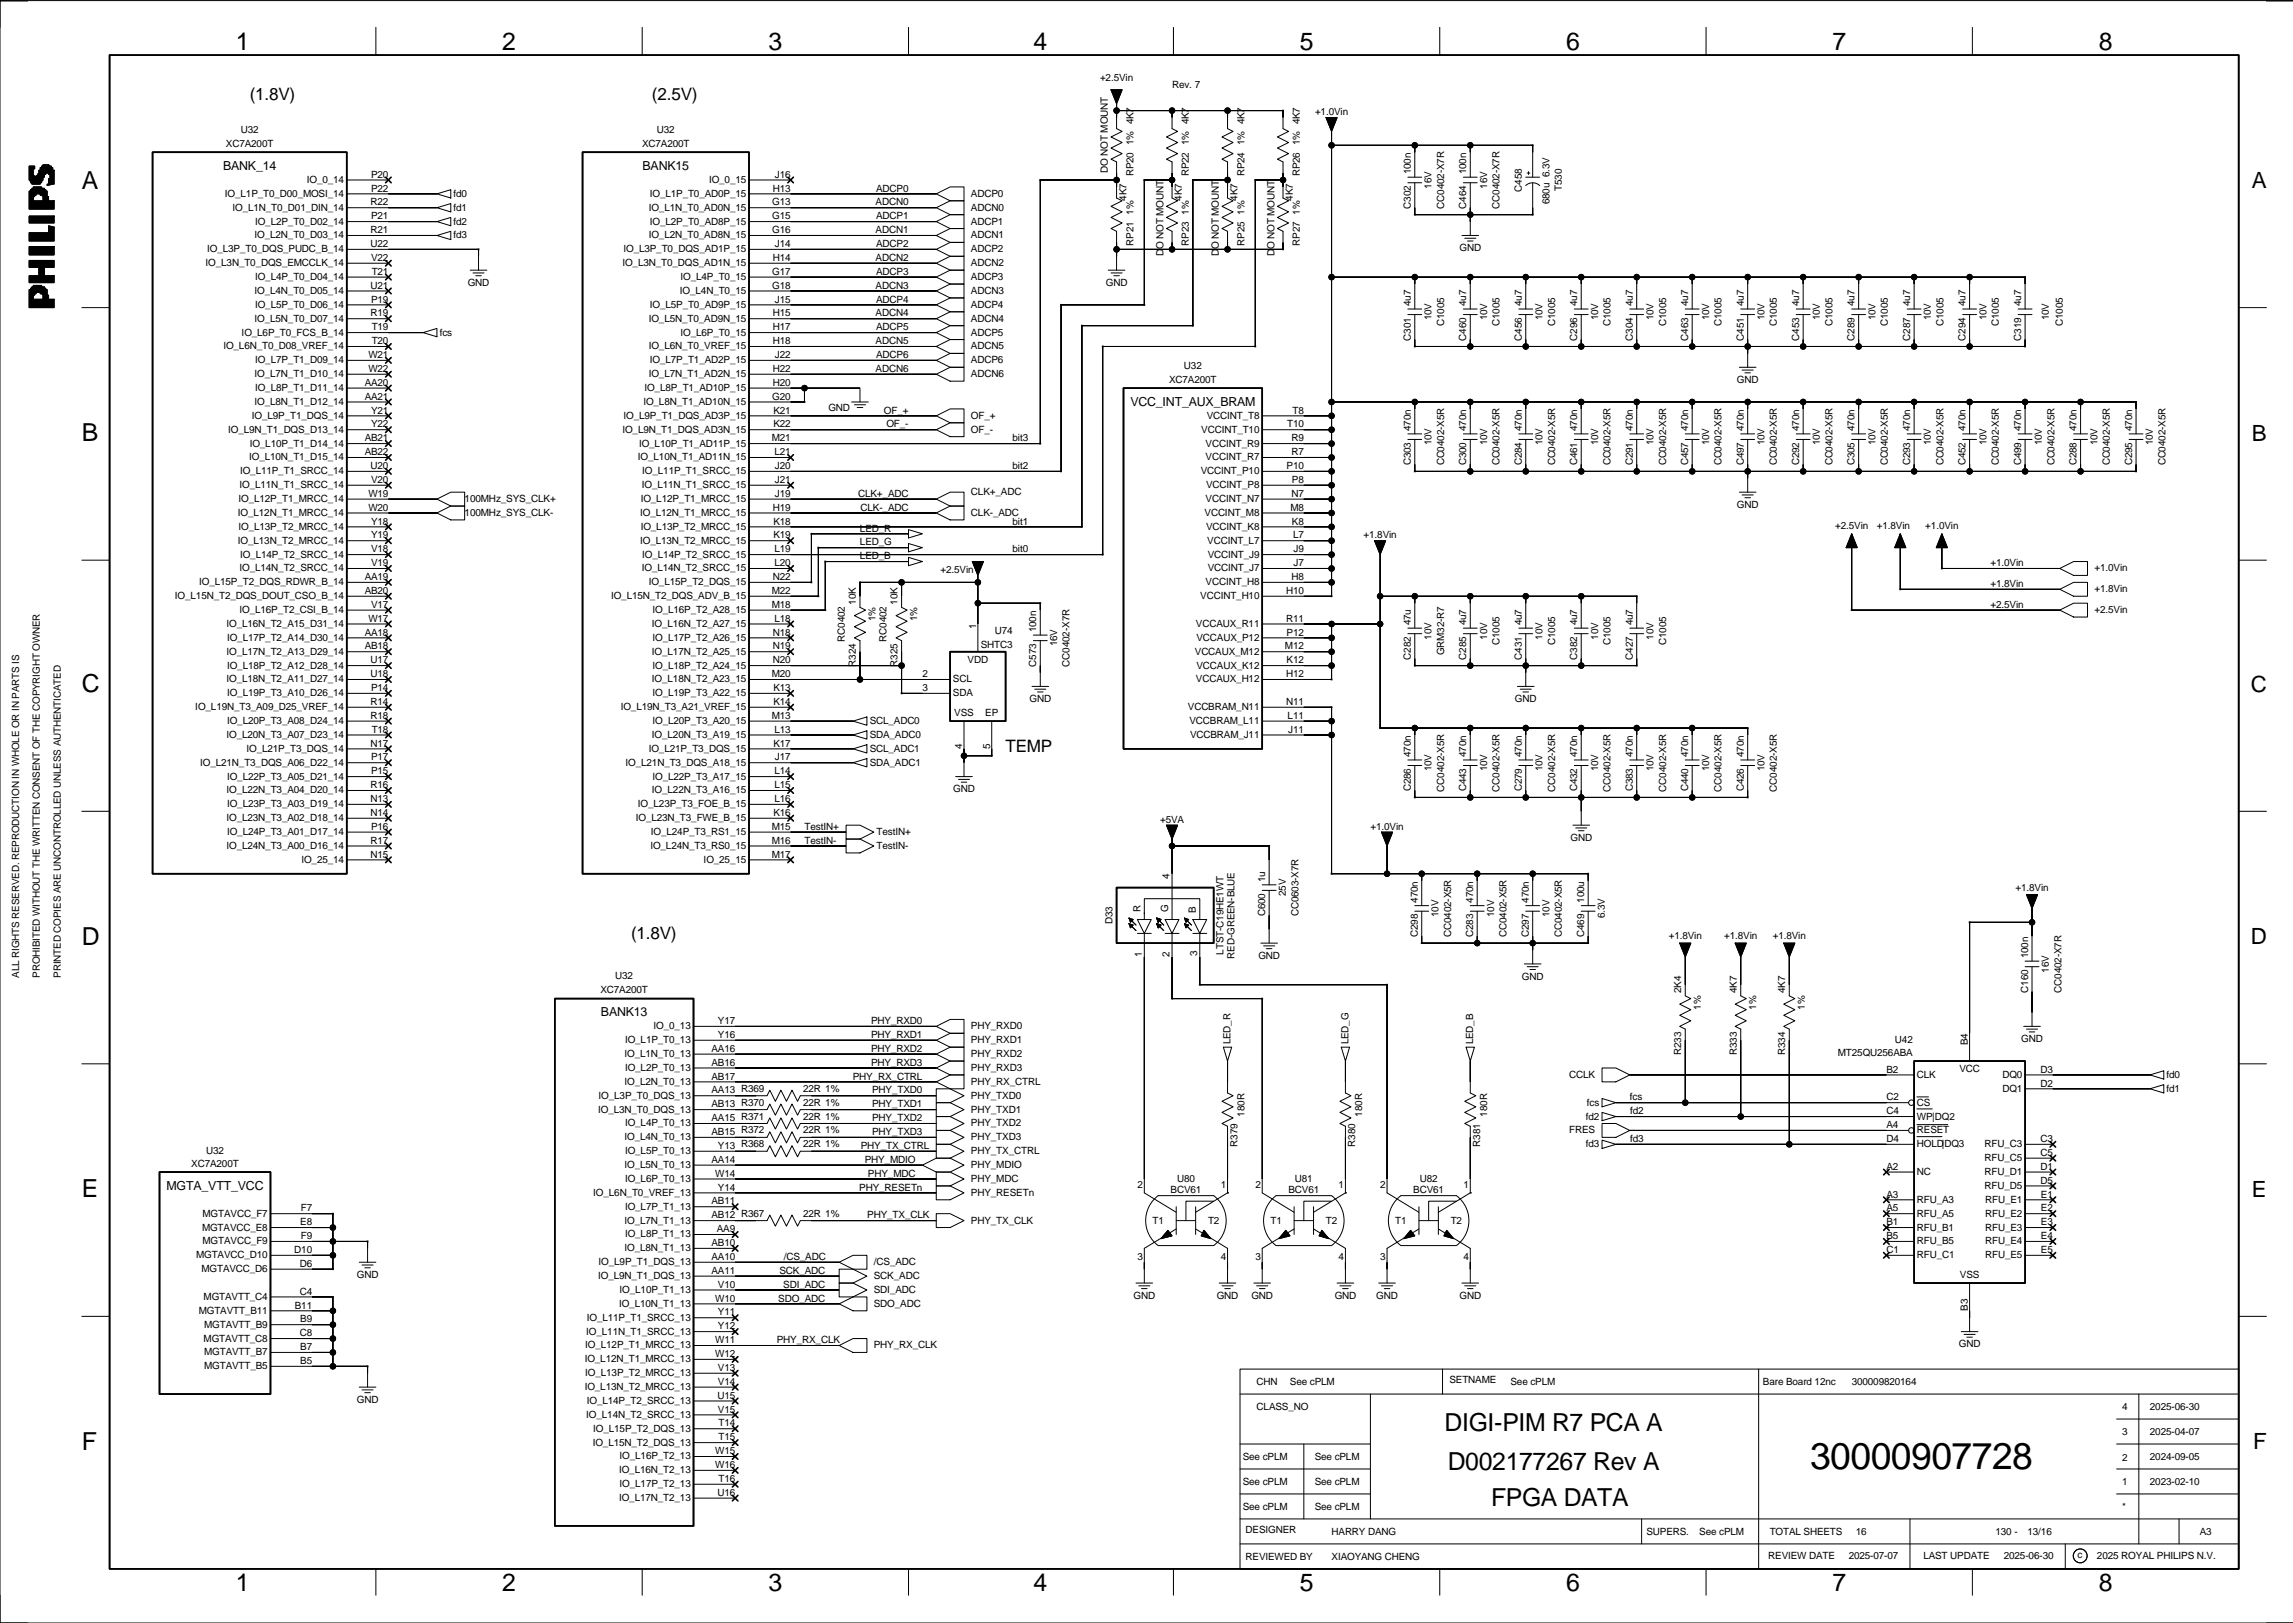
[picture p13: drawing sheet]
<svg xmlns="http://www.w3.org/2000/svg" width="420mm" height="297mm" viewBox="0 0 420 297" stroke-linecap="round" stroke-linejoin="round" font-family="sans-serif">
<defs><g id="words">
<text font-size="6.8" x="331.4" y="268.8">30000907728</text>
<g font-size="4.5">
<text x="43.2" y="9.1">1</text>
<text x="92" y="9.1">2</text>
<text x="140.7" y="9.1">3</text>
<text x="189.2" y="9.1">4</text>
<text x="238" y="9.1">5</text>
<text x="286.7" y="9.1">6</text>
<text x="335.5" y="9.1">7</text>
<text x="384.3" y="9.1">8</text>
<text x="15" y="34.5">A</text>
<text x="15" y="80.8">B</text>
<text x="15" y="126.7">C</text>
<text x="15" y="172.9">D</text>
<text x="15" y="219.2">E</text>
<text x="264.5" y="262">DIGI-PIM R7 PCA A</text>
<text x="15" y="265.4">F</text>
<text x="265.1" y="269.1">D002177267 Rev A</text>
<text x="273" y="275.7">FPGA DATA</text>
<text x="43.2" y="291.2">1</text>
<text x="92" y="291.2">2</text>
<text x="140.7" y="291.2">3</text>
<text x="189.2" y="291.2">4</text>
<text x="238" y="291.2">5</text>
<text x="286.7" y="291.2">6</text>
<text x="335.5" y="291.2">7</text>
<text x="384.3" y="291.2">8</text>
</g>
<g font-size="4.1">
<text x="412.3" y="34.4">A</text>
<text x="412.3" y="80.6">B</text>
<text x="412.1" y="126.6">C</text>
<text x="412.1" y="172.8">D</text>
<text x="412.3" y="219">E</text>
<text x="412.5" y="265.2">F</text>
</g>
<g font-size="3.1">
<text x="45.7" y="18.3">(1.8V)</text>
<text x="119.4" y="18.3">(2.5V)</text>
<text x="184.1" y="137.6">TEMP</text>
<text x="115.5" y="171.9">(1.8V)</text>
</g>
<g font-size="2.3">
<text x="40.8" y="31.1">BANK_14</text>
<text x="117.6" y="31.1">BANK15</text>
<text x="206.9" y="74.2">VCC_INT_AUX_BRAM</text>
<text x="110" y="186">BANK13</text>
<text x="30.5" y="217.7">MGTA_VTT_VCC</text>
</g>
<g font-size="1.8">
<text x="201.4" y="14.7">+2.5Vin</text>
<text x="214.6" y="16">Rev. 7</text>
<text x="240.8" y="21.1">+1.0Vin</text>
<text x="41.4" y="26.9">XC7A200T</text>
<text x="44.1" y="24.3">U32</text>
<text x="117.6" y="26.9">XC7A200T</text>
<text x="120.3" y="24.3">U32</text>
<text x="207.5" y="26.6" transform="rotate(-90 207.5 26.6)">1% 4K7</text>
<text x="217.7" y="26.6" transform="rotate(-90 217.7 26.6)">1% 4K7</text>
<text x="227.8" y="26.6" transform="rotate(-90 227.8 26.6)">1% 4K7</text>
<text x="238" y="26.6" transform="rotate(-90 238 26.6)">1% 4K7</text>
<text x="56.2" y="33.5">IO_0_14</text>
<text x="67.9" y="35.1">P22</text>
<text x="67.9" y="32.5">P20</text>
<text x="129.8" y="33.5">IO_0_15</text>
<text x="141.5" y="35.1">H13</text>
<text x="141.9" y="32.5">J16</text>
<text x="160.4" y="35.1">ADCP0</text>
<text x="202.8" y="31.7" transform="rotate(-90 202.8 31.7)">DO NOT MOUNT</text>
<text x="207.5" y="32.3" transform="rotate(-90 207.5 32.3)">RP20</text>
<text x="217.7" y="32.3" transform="rotate(-90 217.7 32.3)">RP22</text>
<text x="227.8" y="32.3" transform="rotate(-90 227.8 32.3)">RP24</text>
<text x="238" y="32.3" transform="rotate(-90 238 32.3)">RP26</text>
<text x="258.3" y="31.9" transform="rotate(-90 258.3 31.9)">100n</text>
<text x="262.1" y="34.5" transform="rotate(-90 262.1 34.5)">16V</text>
<text x="268.5" y="31.9" transform="rotate(-90 268.5 31.9)">100n</text>
<text x="272.3" y="34.5" transform="rotate(-90 272.3 34.5)">16V</text>
<text x="278.6" y="35.1" transform="rotate(-90 278.6 35.1)">C458</text>
<text x="286" y="35" transform="rotate(-90 286 35)">T530</text>
<text x="41.2" y="36">IO_L1P_T0_D00_MOSI_14</text>
<text x="42.6" y="38.6">IO_L1N_T0_D01_DIN_14</text>
<text x="46.7" y="41.1">IO_L2P_T0_D02_14</text>
<text x="67.9" y="37.6">R22</text>
<text x="67.9" y="40.1">P21</text>
<text x="83" y="41.1">fd2</text>
<text x="83" y="38.6">fd1</text>
<text x="83" y="36">fd0</text>
<text x="118.8" y="38.6">IO_L1N_T0_AD0N_15</text>
<text x="119" y="36">IO_L1P_T0_AD0P_15</text>
<text x="119" y="41.1">IO_L2P_T0_AD8P_15</text>
<text x="141.4" y="40.1">G15</text>
<text x="141.4" y="37.6">G13</text>
<text x="160.3" y="37.6">ADCN0</text>
<text x="160.4" y="40.1">ADCP1</text>
<text x="177.8" y="38.6">ADCN0</text>
<text x="177.8" y="36">ADCP0</text>
<text x="177.8" y="41.1">ADCP1</text>
<text x="206.2" y="36.7" transform="rotate(-90 206.2 36.7)">4K7</text>
<text x="207.5" y="39.3" transform="rotate(-90 207.5 39.3)">1%</text>
<text x="216.4" y="36.7" transform="rotate(-90 216.4 36.7)">4K7</text>
<text x="217.7" y="39.3" transform="rotate(-90 217.7 39.3)">1%</text>
<text x="226.6" y="36.7" transform="rotate(-90 226.6 36.7)">4K7</text>
<text x="227.8" y="39.3" transform="rotate(-90 227.8 39.3)">1%</text>
<text x="236.7" y="36.7" transform="rotate(-90 236.7 36.7)">4K7</text>
<text x="238" y="39.3" transform="rotate(-90 238 39.3)">1%</text>
<text x="258.3" y="38.2" transform="rotate(-90 258.3 38.2)">C302</text>
<text x="264.4" y="38.2" transform="rotate(-90 264.4 38.2)">CC0402-X7R</text>
<text x="268.5" y="38.2" transform="rotate(-90 268.5 38.2)">C464</text>
<text x="274.5" y="38.2" transform="rotate(-90 274.5 38.2)">CC0402-X7R</text>
<text x="283.7" y="37.4" transform="rotate(-90 283.7 37.4)">680u 6.3V</text>
<text x="37.9" y="46.2">IO_L3P_T0_DQS_PUDC_B_14</text>
<text x="46.6" y="43.6">IO_L2N_T0_D03_14</text>
<text x="67.9" y="45.2">U22</text>
<text x="67.9" y="42.7">R21</text>
<text x="67.9" y="47.8">V22</text>
<text x="83" y="43.6">fd3</text>
<text x="114.1" y="46.2">IO_L3P_T0_DQS_AD1P_15</text>
<text x="118.8" y="43.6">IO_L2N_T0_AD8N_15</text>
<text x="141.4" y="42.7">G16</text>
<text x="141.5" y="47.8">H14</text>
<text x="141.9" y="45.2">J14</text>
<text x="160.3" y="42.7">ADCN1</text>
<text x="160.3" y="47.8">ADCN2</text>
<text x="160.4" y="45.2">ADCP2</text>
<text x="177.8" y="43.6">ADCN1</text>
<text x="177.8" y="46.2">ADCP2</text>
<text x="207.5" y="45" transform="rotate(-90 207.5 45)">RP21</text>
<text x="213" y="46.9" transform="rotate(-90 213 46.9)">DO NOT MOUNT</text>
<text x="217.7" y="45" transform="rotate(-90 217.7 45)">RP23</text>
<text x="223.2" y="46.9" transform="rotate(-90 223.2 46.9)">DO NOT MOUNT</text>
<text x="227.8" y="45" transform="rotate(-90 227.8 45)">RP25</text>
<text x="233.3" y="46.9" transform="rotate(-90 233.3 46.9)">DO NOT MOUNT</text>
<text x="238" y="45" transform="rotate(-90 238 45)">RP27</text>
<text x="267.2" y="46">GND</text>
<text x="37.6" y="48.7">IO_L3N_T0_DQS_EMCCLK_14</text>
<text x="46.6" y="53.8">IO_L4N_T0_D05_14</text>
<text x="46.7" y="51.3">IO_L4P_T0_D04_14</text>
<text x="67.9" y="52.8">U21</text>
<text x="68" y="50.3">T21</text>
<text x="85.6" y="52.3">GND</text>
<text x="113.9" y="48.7">IO_L3N_T0_DQS_AD1N_15</text>
<text x="124.5" y="53.8">IO_L4N_T0_15</text>
<text x="124.6" y="51.3">IO_L4P_T0_15</text>
<text x="141.4" y="50.3">G17</text>
<text x="141.4" y="52.8">G18</text>
<text x="160.3" y="52.8">ADCN3</text>
<text x="160.4" y="50.3">ADCP3</text>
<text x="177.8" y="48.7">ADCN2</text>
<text x="177.8" y="51.3">ADCP3</text>
<text x="177.8" y="53.8">ADCN3</text>
<text x="202.5" y="52.3">GND</text>
<text x="46.6" y="58.9">IO_L5N_T0_D07_14</text>
<text x="46.7" y="56.3">IO_L5P_T0_D06_14</text>
<text x="67.9" y="57.9">R19</text>
<text x="67.9" y="55.4">P19</text>
<text x="118.8" y="58.9">IO_L5N_T0_AD9N_15</text>
<text x="119" y="56.3">IO_L5P_T0_AD9P_15</text>
<text x="141.5" y="57.9">H15</text>
<text x="141.9" y="55.4">J15</text>
<text x="160.3" y="57.9">ADCN4</text>
<text x="160.4" y="55.4">ADCP4</text>
<text x="177.8" y="56.3">ADCP4</text>
<text x="177.8" y="58.9">ADCN4</text>
<text x="258.3" y="56" transform="rotate(-90 258.3 56)">4u7</text>
<text x="262.1" y="58.6" transform="rotate(-90 262.1 58.6)">10V</text>
<text x="264.4" y="59.7" transform="rotate(-90 264.4 59.7)">C1005</text>
<text x="268.5" y="56" transform="rotate(-90 268.5 56)">4u7</text>
<text x="272.3" y="58.6" transform="rotate(-90 272.3 58.6)">10V</text>
<text x="274.5" y="59.7" transform="rotate(-90 274.5 59.7)">C1005</text>
<text x="278.6" y="56" transform="rotate(-90 278.6 56)">4u7</text>
<text x="282.4" y="58.6" transform="rotate(-90 282.4 58.6)">10V</text>
<text x="284.7" y="59.7" transform="rotate(-90 284.7 59.7)">C1005</text>
<text x="288.8" y="56" transform="rotate(-90 288.8 56)">4u7</text>
<text x="292.6" y="58.6" transform="rotate(-90 292.6 58.6)">10V</text>
<text x="294.9" y="59.7" transform="rotate(-90 294.9 59.7)">C1005</text>
<text x="298.9" y="56" transform="rotate(-90 298.9 56)">4u7</text>
<text x="302.7" y="58.6" transform="rotate(-90 302.7 58.6)">10V</text>
<text x="305" y="59.7" transform="rotate(-90 305 59.7)">C1005</text>
<text x="309.1" y="56" transform="rotate(-90 309.1 56)">4u7</text>
<text x="312.9" y="58.6" transform="rotate(-90 312.9 58.6)">10V</text>
<text x="315.2" y="59.7" transform="rotate(-90 315.2 59.7)">C1005</text>
<text x="319.2" y="56" transform="rotate(-90 319.2 56)">4u7</text>
<text x="323" y="58.6" transform="rotate(-90 323 58.6)">10V</text>
<text x="325.3" y="59.7" transform="rotate(-90 325.3 59.7)">C1005</text>
<text x="329.4" y="56" transform="rotate(-90 329.4 56)">4u7</text>
<text x="333.2" y="58.6" transform="rotate(-90 333.2 58.6)">10V</text>
<text x="335.5" y="59.7" transform="rotate(-90 335.5 59.7)">C1005</text>
<text x="339.6" y="56" transform="rotate(-90 339.6 56)">4u7</text>
<text x="343.4" y="58.6" transform="rotate(-90 343.4 58.6)">10V</text>
<text x="345.6" y="59.7" transform="rotate(-90 345.6 59.7)">C1005</text>
<text x="349.7" y="56" transform="rotate(-90 349.7 56)">4u7</text>
<text x="353.5" y="58.6" transform="rotate(-90 353.5 58.6)">10V</text>
<text x="355.8" y="59.7" transform="rotate(-90 355.8 59.7)">C1005</text>
<text x="359.9" y="56" transform="rotate(-90 359.9 56)">4u7</text>
<text x="363.7" y="58.6" transform="rotate(-90 363.7 58.6)">10V</text>
<text x="366" y="59.7" transform="rotate(-90 366 59.7)">C1005</text>
<text x="370" y="56" transform="rotate(-90 370 56)">4u7</text>
<text x="375.1" y="58.6" transform="rotate(-90 375.1 58.6)">10V</text>
<text x="377.6" y="59.7" transform="rotate(-90 377.6 59.7)">C1005</text>
<text x="40.9" y="64">IO_L6N_T0_D08_VREF_14</text>
<text x="44.2" y="61.4">IO_L6P_T0_FCS_B_14</text>
<text x="67.5" y="65.5">W21</text>
<text x="68" y="63">T20</text>
<text x="68" y="60.5">T19</text>
<text x="80.5" y="61.4">fcs</text>
<text x="118.8" y="64">IO_L6N_T0_VREF_15</text>
<text x="124.6" y="61.4">IO_L6P_T0_15</text>
<text x="141.5" y="60.5">H17</text>
<text x="141.5" y="63">H18</text>
<text x="141.9" y="65.5">J22</text>
<text x="160.3" y="63">ADCN5</text>
<text x="160.4" y="60.5">ADCP5</text>
<text x="160.4" y="65.5">ADCP6</text>
<text x="177.8" y="61.4">ADCP5</text>
<text x="177.8" y="64">ADCN5</text>
<text x="258.3" y="62.3" transform="rotate(-90 258.3 62.3)">C301</text>
<text x="268.5" y="62.3" transform="rotate(-90 268.5 62.3)">C460</text>
<text x="278.6" y="62.3" transform="rotate(-90 278.6 62.3)">C456</text>
<text x="288.8" y="62.3" transform="rotate(-90 288.8 62.3)">C296</text>
<text x="298.9" y="62.3" transform="rotate(-90 298.9 62.3)">C304</text>
<text x="309.1" y="62.3" transform="rotate(-90 309.1 62.3)">C463</text>
<text x="319.2" y="62.3" transform="rotate(-90 319.2 62.3)">C451</text>
<text x="329.4" y="62.3" transform="rotate(-90 329.4 62.3)">C453</text>
<text x="339.6" y="62.3" transform="rotate(-90 339.6 62.3)">C289</text>
<text x="349.7" y="62.3" transform="rotate(-90 349.7 62.3)">C287</text>
<text x="359.9" y="62.3" transform="rotate(-90 359.9 62.3)">C294</text>
<text x="370" y="62.3" transform="rotate(-90 370 62.3)">C319</text>
<text x="46.6" y="69">IO_L7N_T1_D10_14</text>
<text x="46.7" y="66.5">IO_L7P_T1_D09_14</text>
<text x="46.7" y="71.6">IO_L8P_T1_D11_14</text>
<text x="66.8" y="70.6">AA20</text>
<text x="67.5" y="68.1">W22</text>
<text x="118" y="71.6">IO_L8P_T1_AD10P_15</text>
<text x="118.8" y="69">IO_L7N_T1_AD2N_15</text>
<text x="119" y="66.5">IO_L7P_T1_AD2P_15</text>
<text x="141.5" y="70.6">H20</text>
<text x="141.5" y="68.1">H22</text>
<text x="160.3" y="68.1">ADCN6</text>
<text x="177.8" y="66.5">ADCP6</text>
<text x="177.8" y="69">ADCN6</text>
<text x="214.1" y="70">XC7A200T</text>
<text x="216.8" y="67.5">U32</text>
<text x="318" y="70.1">GND</text>
<text x="46.1" y="76.7">IO_L9P_T1_DQS_14</text>
<text x="46.6" y="74.1">IO_L8N_T1_D12_14</text>
<text x="66.8" y="73.2">AA21</text>
<text x="67.9" y="75.7">Y21</text>
<text x="114.1" y="76.7">IO_L9P_T1_DQS_AD3P_15</text>
<text x="117.8" y="74.1">IO_L8N_T1_AD10N_15</text>
<text x="141.4" y="73.2">G20</text>
<text x="141.6" y="75.7">K21</text>
<text x="151.7" y="75.2">GND</text>
<text x="161.8" y="75.7">OF_+</text>
<text x="177.8" y="76.7">OF_+</text>
<text x="220.9" y="76.7">VCCINT_T8</text>
<text x="236.6" y="75.7">T8</text>
<text x="41.8" y="79.2">IO_L9N_T1_DQS_D13_14</text>
<text x="45.7" y="81.7">IO_L10P_T1_D14_14</text>
<text x="66.8" y="83.3">AB22</text>
<text x="66.8" y="80.8">AB21</text>
<text x="67.9" y="78.2">Y22</text>
<text x="113.9" y="79.2">IO_L9N_T1_DQS_AD3N_15</text>
<text x="117" y="81.7">IO_L10P_T1_AD11P_15</text>
<text x="141.3" y="80.8">M21</text>
<text x="141.6" y="78.2">K22</text>
<text x="141.8" y="83.3">L21</text>
<text x="162.3" y="78.2">OF_-</text>
<text x="177.8" y="79.2">OF_-</text>
<text x="185.4" y="80.8">bit3</text>
<text x="219.9" y="79.2">VCCINT_T10</text>
<text x="220.7" y="81.7">VCCINT_R9</text>
<text x="235.6" y="78.2">T10</text>
<text x="236.4" y="80.8">R9</text>
<text x="236.4" y="83.3">R7</text>
<text x="258.3" y="78.9" transform="rotate(-90 258.3 78.9)">470n</text>
<text x="262.1" y="81.5" transform="rotate(-90 262.1 81.5)">10V</text>
<text x="268.5" y="78.9" transform="rotate(-90 268.5 78.9)">470n</text>
<text x="272.3" y="81.5" transform="rotate(-90 272.3 81.5)">10V</text>
<text x="278.6" y="78.9" transform="rotate(-90 278.6 78.9)">470n</text>
<text x="282.4" y="81.5" transform="rotate(-90 282.4 81.5)">10V</text>
<text x="288.8" y="78.9" transform="rotate(-90 288.8 78.9)">470n</text>
<text x="292.6" y="81.5" transform="rotate(-90 292.6 81.5)">10V</text>
<text x="298.9" y="78.9" transform="rotate(-90 298.9 78.9)">470n</text>
<text x="302.7" y="81.5" transform="rotate(-90 302.7 81.5)">10V</text>
<text x="309.1" y="78.9" transform="rotate(-90 309.1 78.9)">470n</text>
<text x="312.9" y="81.5" transform="rotate(-90 312.9 81.5)">10V</text>
<text x="319.2" y="78.9" transform="rotate(-90 319.2 78.9)">470n</text>
<text x="323" y="81.5" transform="rotate(-90 323 81.5)">10V</text>
<text x="329.4" y="78.9" transform="rotate(-90 329.4 78.9)">470n</text>
<text x="333.2" y="81.5" transform="rotate(-90 333.2 81.5)">10V</text>
<text x="339.6" y="78.9" transform="rotate(-90 339.6 78.9)">470n</text>
<text x="343.4" y="81.5" transform="rotate(-90 343.4 81.5)">10V</text>
<text x="349.7" y="78.9" transform="rotate(-90 349.7 78.9)">470n</text>
<text x="353.5" y="81.5" transform="rotate(-90 353.5 81.5)">10V</text>
<text x="359.9" y="78.9" transform="rotate(-90 359.9 78.9)">470n</text>
<text x="363.7" y="81.5" transform="rotate(-90 363.7 81.5)">10V</text>
<text x="370" y="78.9" transform="rotate(-90 370 78.9)">470n</text>
<text x="373.8" y="81.5" transform="rotate(-90 373.8 81.5)">10V</text>
<text x="380.2" y="78.9" transform="rotate(-90 380.2 78.9)">470n</text>
<text x="384" y="81.5" transform="rotate(-90 384 81.5)">10V</text>
<text x="390.3" y="78.9" transform="rotate(-90 390.3 78.9)">470n</text>
<text x="394.2" y="81.5" transform="rotate(-90 394.2 81.5)">10V</text>
<text x="43.9" y="89.3">IO_L11N_T1_SRCC_14</text>
<text x="43.9" y="86.8">IO_L11P_T1_SRCC_14</text>
<text x="45.6" y="84.3">IO_L10N_T1_D15_14</text>
<text x="67.9" y="85.9">U20</text>
<text x="67.9" y="88.4">V20</text>
<text x="116.8" y="84.3">IO_L10N_T1_AD11N_15</text>
<text x="117.5" y="89.3">IO_L11N_T1_SRCC_15</text>
<text x="117.6" y="86.8">IO_L11P_T1_SRCC_15</text>
<text x="141.9" y="88.4">J21</text>
<text x="141.9" y="85.9">J20</text>
<text x="185.4" y="85.9">bit2</text>
<text x="219.8" y="86.8">VCCINT_P10</text>
<text x="220.7" y="84.3">VCCINT_R7</text>
<text x="220.8" y="89.3">VCCINT_P8</text>
<text x="235.5" y="85.9">P10</text>
<text x="236.5" y="88.4">P8</text>
<text x="258.3" y="85.2" transform="rotate(-90 258.3 85.2)">C303</text>
<text x="264.4" y="85.2" transform="rotate(-90 264.4 85.2)">CC0402-X5R</text>
<text x="268.5" y="85.2" transform="rotate(-90 268.5 85.2)">C300</text>
<text x="274.5" y="85.2" transform="rotate(-90 274.5 85.2)">CC0402-X5R</text>
<text x="278.6" y="85.2" transform="rotate(-90 278.6 85.2)">C284</text>
<text x="284.7" y="85.2" transform="rotate(-90 284.7 85.2)">CC0402-X5R</text>
<text x="288.8" y="85.2" transform="rotate(-90 288.8 85.2)">C461</text>
<text x="294.9" y="85.2" transform="rotate(-90 294.9 85.2)">CC0402-X5R</text>
<text x="298.9" y="85.2" transform="rotate(-90 298.9 85.2)">C291</text>
<text x="305" y="85.2" transform="rotate(-90 305 85.2)">CC0402-X5R</text>
<text x="309.1" y="85.2" transform="rotate(-90 309.1 85.2)">C457</text>
<text x="315.2" y="85.2" transform="rotate(-90 315.2 85.2)">CC0402-X5R</text>
<text x="319.2" y="85.2" transform="rotate(-90 319.2 85.2)">C497</text>
<text x="325.3" y="85.2" transform="rotate(-90 325.3 85.2)">CC0402-X5R</text>
<text x="329.4" y="85.2" transform="rotate(-90 329.4 85.2)">C292</text>
<text x="335.5" y="85.2" transform="rotate(-90 335.5 85.2)">CC0402-X5R</text>
<text x="339.6" y="85.2" transform="rotate(-90 339.6 85.2)">C305</text>
<text x="345.6" y="85.2" transform="rotate(-90 345.6 85.2)">CC0402-X5R</text>
<text x="349.7" y="85.2" transform="rotate(-90 349.7 85.2)">C293</text>
<text x="355.8" y="85.2" transform="rotate(-90 355.8 85.2)">CC0402-X5R</text>
<text x="359.9" y="85.2" transform="rotate(-90 359.9 85.2)">C452</text>
<text x="366" y="85.2" transform="rotate(-90 366 85.2)">CC0402-X5R</text>
<text x="370" y="85.2" transform="rotate(-90 370 85.2)">C499</text>
<text x="376.1" y="85.2" transform="rotate(-90 376.1 85.2)">CC0402-X5R</text>
<text x="380.2" y="85.2" transform="rotate(-90 380.2 85.2)">C288</text>
<text x="386.3" y="85.2" transform="rotate(-90 386.3 85.2)">CC0402-X5R</text>
<text x="390.3" y="85.2" transform="rotate(-90 390.3 85.2)">C295</text>
<text x="396.4" y="85.2" transform="rotate(-90 396.4 85.2)">CC0402-X5R</text>
<text x="43.6" y="94.4">IO_L12N_T1_MRCC_14</text>
<text x="43.7" y="91.9">IO_L12P_T1_MRCC_14</text>
<text x="67.5" y="93.5">W20</text>
<text x="67.5" y="90.9">W19</text>
<text x="85.1" y="94.4">100MHz_SYS_CLK-</text>
<text x="85.1" y="91.9">100MHz_SYS_CLK+</text>
<text x="117.2" y="94.4">IO_L12N_T1_MRCC_15</text>
<text x="117.3" y="91.9">IO_L12P_T1_MRCC_15</text>
<text x="141.5" y="93.5">H19</text>
<text x="141.9" y="90.9">J19</text>
<text x="157.1" y="90.9">CLK+_ADC</text>
<text x="157.5" y="93.5">CLK-_ADC</text>
<text x="177.8" y="94.4">CLK-_ADC</text>
<text x="177.8" y="90.6">CLK+_ADC</text>
<text x="220.5" y="94.4">VCCINT_M8</text>
<text x="220.7" y="91.9">VCCINT_N7</text>
<text x="236.2" y="93.5">M8</text>
<text x="236.4" y="90.9">N7</text>
<text x="318" y="93">GND</text>
<text x="43.6" y="99.5">IO_L13N_T2_MRCC_14</text>
<text x="43.7" y="97">IO_L13P_T2_MRCC_14</text>
<text x="67.9" y="98.5">Y19</text>
<text x="67.9" y="96">Y18</text>
<text x="67.9" y="101.1">V18</text>
<text x="117.2" y="99.5">IO_L13N_T2_MRCC_15</text>
<text x="117.3" y="97">IO_L13P_T2_MRCC_15</text>
<text x="141.6" y="98.5">K19</text>
<text x="141.6" y="96">K18</text>
<text x="141.8" y="101.1">L19</text>
<text x="157.4" y="97.3">LED_R</text>
<text x="157.4" y="99.8">LED_G</text>
<text x="185.4" y="96">bit1</text>
<text x="185.4" y="101.1">bit0</text>
<text x="220.8" y="97">VCCINT_K8</text>
<text x="221" y="99.5">VCCINT_L7</text>
<text x="236.5" y="96">K8</text>
<text x="236.7" y="98.5">L7</text>
<text x="236.8" y="101.1">J9</text>
<text x="249.6" y="98.5">+1.8Vin</text>
<text x="336" y="96.8">+2.5Vin</text>
<text x="343.6" y="96.8">+1.8Vin</text>
<text x="352.5" y="96.8">+1.0Vin</text>
<text x="36.5" y="107.1">IO_L15P_T2_DQS_RDWR_B_14</text>
<text x="43.9" y="104.6">IO_L14N_T2_SRCC_14</text>
<text x="43.9" y="102">IO_L14P_T2_SRCC_14</text>
<text x="66.8" y="106.2">AA19</text>
<text x="67.9" y="103.6">V19</text>
<text x="117.5" y="104.6">IO_L14N_T2_SRCC_15</text>
<text x="117.6" y="102">IO_L14P_T2_SRCC_15</text>
<text x="118.8" y="107.1">IO_L15P_T2_DQS_15</text>
<text x="141.5" y="106.2">N22</text>
<text x="141.8" y="103.6">L20</text>
<text x="157.4" y="102.4">LED_B</text>
<text x="172.2" y="104.9">+2.5Vin</text>
<text x="220.7" y="107.1">VCCINT_H8</text>
<text x="221.1" y="102">VCCINT_J9</text>
<text x="221.1" y="104.6">VCCINT_J7</text>
<text x="236.4" y="106.2">H8</text>
<text x="236.8" y="103.6">J7</text>
<text x="364.4" y="107.4">+1.8Vin</text>
<text x="364.4" y="103.6">+1.0Vin</text>
<text x="383.5" y="104.6">+1.0Vin</text>
<text x="32" y="109.7">IO_L15N_T2_DQS_DOUT_CSO_B_14</text>
<text x="43.8" y="112.2">IO_L16P_T2_CSI_B_14</text>
<text x="66.8" y="108.7">AB20</text>
<text x="67.5" y="113.8">W17</text>
<text x="67.9" y="111.2">V17</text>
<text x="111.9" y="109.7">IO_L15N_T2_DQS_ADV_B_15</text>
<text x="119.5" y="112.2">IO_L16P_T2_A28_15</text>
<text x="141.3" y="108.7">M22</text>
<text x="141.3" y="111.2">M18</text>
<text x="141.8" y="113.8">L18</text>
<text x="156.7" y="110.6" transform="rotate(-90 156.7 110.6)">10K</text>
<text x="160.3" y="113.7" transform="rotate(-90 160.3 113.7)">1%</text>
<text x="164.3" y="110.6" transform="rotate(-90 164.3 110.6)">10K</text>
<text x="167.9" y="113.7" transform="rotate(-90 167.9 113.7)">1%</text>
<text x="219.7" y="109.7">VCCINT_H10</text>
<text x="235.5" y="113.8">R11</text>
<text x="235.5" y="108.7">H10</text>
<text x="364.4" y="111.2">+2.5Vin</text>
<text x="383.5" y="108.4">+1.8Vin</text>
<text x="383.5" y="112.2">+2.5Vin</text>
<text x="41.5" y="114.7">IO_L16N_T2_A15_D31_14</text>
<text x="41.5" y="119.8">IO_L17N_T2_A13_D29_14</text>
<text x="41.6" y="117.3">IO_L17P_T2_A14_D30_14</text>
<text x="66.8" y="118.9">AB18</text>
<text x="66.8" y="116.3">AA18</text>
<text x="119.4" y="114.7">IO_L16N_T2_A27_15</text>
<text x="119.4" y="119.8">IO_L17N_T2_A25_15</text>
<text x="119.5" y="117.3">IO_L17P_T2_A26_15</text>
<text x="141.5" y="116.3">N18</text>
<text x="141.5" y="118.9">N19</text>
<text x="154.7" y="117.5" transform="rotate(-90 154.7 117.5)">RC0402</text>
<text x="162.3" y="117.5" transform="rotate(-90 162.3 117.5)">RC0402</text>
<text x="178.7" y="115.2" transform="rotate(-90 178.7 115.2)">1</text>
<text x="179.6" y="118.6">SHTC3</text>
<text x="182.1" y="116">U74</text>
<text x="189.7" y="115.7" transform="rotate(-90 189.7 115.7)">100n</text>
<text x="193.5" y="118.3" transform="rotate(-90 193.5 118.3)">16V</text>
<text x="218.8" y="119.8">VCCAUX_M12</text>
<text x="219" y="114.7">VCCAUX_R11</text>
<text x="219.1" y="117.3">VCCAUX_P12</text>
<text x="235.3" y="118.9">M12</text>
<text x="235.5" y="116.3">P12</text>
<text x="258.3" y="114.5" transform="rotate(-90 258.3 114.5)">47u</text>
<text x="262.1" y="117" transform="rotate(-90 262.1 117)">10V</text>
<text x="264.4" y="120" transform="rotate(-90 264.4 120)">GRM32-R7</text>
<text x="268.5" y="114.5" transform="rotate(-90 268.5 114.5)">4u7</text>
<text x="272.3" y="117" transform="rotate(-90 272.3 117)">10V</text>
<text x="274.5" y="118.1" transform="rotate(-90 274.5 118.1)">C1005</text>
<text x="278.6" y="114.5" transform="rotate(-90 278.6 114.5)">4u7</text>
<text x="282.4" y="117" transform="rotate(-90 282.4 117)">10V</text>
<text x="284.7" y="118.1" transform="rotate(-90 284.7 118.1)">C1005</text>
<text x="288.8" y="114.5" transform="rotate(-90 288.8 114.5)">4u7</text>
<text x="292.6" y="117" transform="rotate(-90 292.6 117)">10V</text>
<text x="294.9" y="118.1" transform="rotate(-90 294.9 118.1)">C1005</text>
<text x="298.9" y="114.5" transform="rotate(-90 298.9 114.5)">4u7</text>
<text x="302.7" y="117" transform="rotate(-90 302.7 117)">10V</text>
<text x="305" y="118.1" transform="rotate(-90 305 118.1)">C1005</text>
<text x="41.5" y="124.9">IO_L18N_T2_A11_D27_14</text>
<text x="41.6" y="122.4">IO_L18P_T2_A12_D28_14</text>
<text x="67.9" y="123.9">U18</text>
<text x="67.9" y="121.4">U17</text>
<text x="119.4" y="124.9">IO_L18N_T2_A23_15</text>
<text x="119.5" y="122.4">IO_L18P_T2_A24_15</text>
<text x="141.3" y="123.9">M20</text>
<text x="141.5" y="121.4">N20</text>
<text x="156.7" y="122" transform="rotate(-90 156.7 122)">R324</text>
<text x="164.3" y="122" transform="rotate(-90 164.3 122)">R325</text>
<text x="168.9" y="123.9">2</text>
<text x="174.5" y="124.9">SCL</text>
<text x="177.2" y="121.3">VDD</text>
<text x="189.7" y="122" transform="rotate(-90 189.7 122)">C573</text>
<text x="195.8" y="122" transform="rotate(-90 195.8 122)">CC0402-X7R</text>
<text x="219" y="124.9">VCCAUX_H12</text>
<text x="219.1" y="122.4">VCCAUX_K12</text>
<text x="235.5" y="123.9">H12</text>
<text x="235.5" y="121.4">K12</text>
<text x="258.3" y="120.7" transform="rotate(-90 258.3 120.7)">C282</text>
<text x="268.5" y="120.7" transform="rotate(-90 268.5 120.7)">C285</text>
<text x="278.6" y="120.7" transform="rotate(-90 278.6 120.7)">C431</text>
<text x="288.8" y="120.7" transform="rotate(-90 288.8 120.7)">C382</text>
<text x="298.9" y="120.7" transform="rotate(-90 298.9 120.7)">C427</text>
<text x="35.8" y="130">IO_L19N_T3_A09_D25_VREF_14</text>
<text x="41.6" y="127.4">IO_L19P_T3_A10_D26_14</text>
<text x="67.9" y="131.6">R18</text>
<text x="67.9" y="129">R14</text>
<text x="67.9" y="126.5">P14</text>
<text x="113.6" y="130">IO_L19N_T3_A21_VREF_15</text>
<text x="119.5" y="127.4">IO_L19P_T3_A22_15</text>
<text x="141.3" y="131.6">M13</text>
<text x="141.6" y="129">K14</text>
<text x="141.6" y="126.5">K13</text>
<text x="168.9" y="126.5">3</text>
<text x="174.5" y="127.4">SDA</text>
<text x="174.7" y="131">VSS</text>
<text x="180.4" y="131">EP</text>
<text x="188.5" y="128.5">GND</text>
<text x="217.5" y="130">VCCBRAM_N11</text>
<text x="235.5" y="129">N11</text>
<text x="235.7" y="131.6">L11</text>
<text x="277.4" y="128.5">GND</text>
<text x="41.5" y="135.1">IO_L20N_T3_A07_D23_14</text>
<text x="41.6" y="132.5">IO_L20P_T3_A08_D24_14</text>
<text x="45.1" y="137.6">IO_L21P_T3_DQS_14</text>
<text x="67.9" y="136.6">N17</text>
<text x="68" y="134.1">T18</text>
<text x="118.8" y="137.6">IO_L21P_T3_DQS_15</text>
<text x="119.4" y="135.1">IO_L20N_T3_A19_15</text>
<text x="119.5" y="132.5">IO_L20P_T3_A20_15</text>
<text x="141.6" y="136.6">K17</text>
<text x="141.8" y="134.1">L13</text>
<text x="159.2" y="135.1">SDA_ADC0</text>
<text x="159.2" y="132.5">SCL_ADC0</text>
<text x="159.2" y="137.6">SCL_ADC1</text>
<text x="176.2" y="137.1" transform="rotate(-90 176.2 137.1)">4</text>
<text x="181.3" y="137.1" transform="rotate(-90 181.3 137.1)">5</text>
<text x="217.8" y="132.5">VCCBRAM_L11</text>
<text x="217.9" y="135.1">VCCBRAM_J11</text>
<text x="235.8" y="134.1">J11</text>
<text x="36.6" y="140.1">IO_L21N_T3_DQS_A06_D22_14</text>
<text x="41.6" y="142.7">IO_L22P_T3_A05_D21_14</text>
<text x="67.9" y="141.7">P15</text>
<text x="67.9" y="139.2">P17</text>
<text x="114.5" y="140.1">IO_L21N_T3_DQS_A18_15</text>
<text x="119.5" y="142.7">IO_L22P_T3_A17_15</text>
<text x="141.8" y="141.7">L14</text>
<text x="141.9" y="139.2">J17</text>
<text x="159.2" y="140.1">SDA_ADC1</text>
<text x="258.3" y="138.6" transform="rotate(-90 258.3 138.6)">470n</text>
<text x="262.1" y="141.2" transform="rotate(-90 262.1 141.2)">10V</text>
<text x="268.5" y="138.6" transform="rotate(-90 268.5 138.6)">470n</text>
<text x="272.3" y="141.2" transform="rotate(-90 272.3 141.2)">10V</text>
<text x="278.6" y="138.6" transform="rotate(-90 278.6 138.6)">470n</text>
<text x="282.4" y="141.2" transform="rotate(-90 282.4 141.2)">10V</text>
<text x="288.8" y="138.6" transform="rotate(-90 288.8 138.6)">470n</text>
<text x="292.6" y="141.2" transform="rotate(-90 292.6 141.2)">10V</text>
<text x="298.9" y="138.6" transform="rotate(-90 298.9 138.6)">470n</text>
<text x="302.7" y="141.2" transform="rotate(-90 302.7 141.2)">10V</text>
<text x="309.1" y="138.6" transform="rotate(-90 309.1 138.6)">470n</text>
<text x="312.9" y="141.2" transform="rotate(-90 312.9 141.2)">10V</text>
<text x="319.2" y="138.6" transform="rotate(-90 319.2 138.6)">470n</text>
<text x="323" y="141.2" transform="rotate(-90 323 141.2)">10V</text>
<text x="41.5" y="145.2">IO_L22N_T3_A04_D20_14</text>
<text x="41.6" y="147.8">IO_L23P_T3_A03_D19_14</text>
<text x="67.9" y="144.3">R16</text>
<text x="67.9" y="149.3">N14</text>
<text x="67.9" y="146.8">N13</text>
<text x="116.8" y="147.8">IO_L23P_T3_FOE_B_15</text>
<text x="119.4" y="145.2">IO_L22N_T3_A16_15</text>
<text x="141.6" y="149.3">K16</text>
<text x="141.8" y="144.3">L15</text>
<text x="141.8" y="146.8">L16</text>
<text x="174.5" y="145">GND</text>
<text x="258.3" y="144.9" transform="rotate(-90 258.3 144.9)">C286</text>
<text x="264.4" y="144.9" transform="rotate(-90 264.4 144.9)">CC0402-X5R</text>
<text x="268.5" y="144.9" transform="rotate(-90 268.5 144.9)">C443</text>
<text x="274.5" y="144.9" transform="rotate(-90 274.5 144.9)">CC0402-X5R</text>
<text x="278.6" y="144.9" transform="rotate(-90 278.6 144.9)">C279</text>
<text x="284.7" y="144.9" transform="rotate(-90 284.7 144.9)">CC0402-X5R</text>
<text x="288.8" y="144.9" transform="rotate(-90 288.8 144.9)">C432</text>
<text x="294.9" y="144.9" transform="rotate(-90 294.9 144.9)">CC0402-X5R</text>
<text x="298.9" y="144.9" transform="rotate(-90 298.9 144.9)">C383</text>
<text x="305" y="144.9" transform="rotate(-90 305 144.9)">CC0402-X5R</text>
<text x="309.1" y="144.9" transform="rotate(-90 309.1 144.9)">C440</text>
<text x="315.2" y="144.9" transform="rotate(-90 315.2 144.9)">CC0402-X5R</text>
<text x="319.2" y="144.9" transform="rotate(-90 319.2 144.9)">C426</text>
<text x="325.3" y="144.9" transform="rotate(-90 325.3 144.9)">CC0402-X5R</text>
<text x="41.5" y="150.3">IO_L23N_T3_A02_D18_14</text>
<text x="41.5" y="155.4">IO_L24N_T3_A00_D16_14</text>
<text x="41.6" y="152.8">IO_L24P_T3_A01_D17_14</text>
<text x="67.9" y="154.4">R17</text>
<text x="67.9" y="151.9">P16</text>
<text x="116.4" y="150.3">IO_L23N_T3_FWE_B_15</text>
<text x="119.1" y="155.4">IO_L24N_T3_RS0_15</text>
<text x="119.2" y="152.8">IO_L24P_T3_RS1_15</text>
<text x="141.3" y="151.9">M15</text>
<text x="141.3" y="154.4">M16</text>
<text x="147.3" y="151.9">TestIN+</text>
<text x="147.3" y="154.4">TestIN-</text>
<text x="160.5" y="152.8">TestIN+</text>
<text x="160.5" y="155.4">TestIN-</text>
<text x="212.4" y="150.6">+5VA</text>
<text x="250.9" y="151.9">+1.0Vin</text>
<text x="287.5" y="153.9">GND</text>
<text x="55.2" y="157.9">IO_25_14</text>
<text x="67.9" y="157">N15</text>
<text x="128.8" y="157.9">IO_25_15</text>
<text x="141.3" y="157">M17</text>
<text x="214.1" y="160.9" transform="rotate(-90 214.1 160.9)">4</text>
<text x="231.6" y="161.4" transform="rotate(-90 231.6 161.4)">1u</text>
<text x="208.8" y="166.9" transform="rotate(-90 208.8 166.9)">R</text>
<text x="213.9" y="166.9" transform="rotate(-90 213.9 166.9)">G</text>
<text x="218.9" y="167.1" transform="rotate(-90 218.9 167.1)">B</text>
<text x="231.6" y="167.7" transform="rotate(-90 231.6 167.7)">C600</text>
<text x="235.4" y="164" transform="rotate(-90 235.4 164)">25V</text>
<text x="237.7" y="167.7" transform="rotate(-90 237.7 167.7)">CC0603-X7R</text>
<text x="259.6" y="165.2" transform="rotate(-90 259.6 165.2)">470n</text>
<text x="263.4" y="167.8" transform="rotate(-90 263.4 167.8)">10V</text>
<text x="269.7" y="165.2" transform="rotate(-90 269.7 165.2)">470n</text>
<text x="273.5" y="167.8" transform="rotate(-90 273.5 167.8)">10V</text>
<text x="279.9" y="165.2" transform="rotate(-90 279.9 165.2)">470n</text>
<text x="283.7" y="167.8" transform="rotate(-90 283.7 167.8)">10V</text>
<text x="290" y="165.2" transform="rotate(-90 290 165.2)">100u</text>
<text x="369" y="163.1">+1.8Vin</text>
<text x="203.7" y="169.2" transform="rotate(-90 203.7 169.2)">D33</text>
<text x="259.6" y="171.5" transform="rotate(-90 259.6 171.5)">C298</text>
<text x="265.7" y="171.5" transform="rotate(-90 265.7 171.5)">CC0402-X5R</text>
<text x="269.7" y="171.5" transform="rotate(-90 269.7 171.5)">C283</text>
<text x="275.8" y="171.5" transform="rotate(-90 275.8 171.5)">CC0402-X5R</text>
<text x="279.9" y="171.5" transform="rotate(-90 279.9 171.5)">C297</text>
<text x="286" y="171.5" transform="rotate(-90 286 171.5)">CC0402-X5R</text>
<text x="290" y="171.5" transform="rotate(-90 290 171.5)">C469</text>
<text x="293.8" y="168.1" transform="rotate(-90 293.8 168.1)">6.3V</text>
<text x="305.5" y="171.9">+1.8Vin</text>
<text x="315.7" y="171.9">+1.8Vin</text>
<text x="324.6" y="171.9">+1.8Vin</text>
<text x="3.5" y="179" transform="rotate(-90 3.5 179)">ALL RIGHTS RESERVED. REPRODUCTION IN WHOLE OR IN PARTS IS</text>
<text x="7.3" y="179" transform="rotate(-90 7.3 179)">PROHIBITED WITHOUT THE WRITTEN CONSENT OF THE COPYRIGHT OWNER</text>
<text x="11.1" y="179" transform="rotate(-90 11.1 179)">PRINTED COPIES ARE UNCONTROLLED UNLESS AUTHENTICATED</text>
<text x="112.6" y="179.2">U32</text>
<text x="209" y="175.1" transform="rotate(-90 209 175.1)">1</text>
<text x="214.1" y="175.1" transform="rotate(-90 214.1 175.1)">2</text>
<text x="219.2" y="174.9" transform="rotate(-90 219.2 174.9)">3</text>
<text x="224" y="174.7" transform="rotate(-90 224 174.7)">LTST-C19HE1WT</text>
<text x="226" y="175.5" transform="rotate(-90 226 175.5)">RED-GREEN-BLUE</text>
<text x="230.4" y="175.5">GND</text>
<text x="278.6" y="179.3">GND</text>
<text x="371.3" y="175.4" transform="rotate(-90 371.3 175.4)">100n</text>
<text x="375.1" y="178" transform="rotate(-90 375.1 178)">16V</text>
<text x="109.9" y="181.8">XC7A200T</text>
<text x="307.8" y="181.7" transform="rotate(-90 307.8 181.7)">2K4</text>
<text x="311.4" y="184.8" transform="rotate(-90 311.4 184.8)">1%</text>
<text x="318" y="181.7" transform="rotate(-90 318 181.7)">4K7</text>
<text x="321.5" y="184.8" transform="rotate(-90 321.5 184.8)">1%</text>
<text x="326.9" y="181.7" transform="rotate(-90 326.9 181.7)">4K7</text>
<text x="330.4" y="184.8" transform="rotate(-90 330.4 184.8)">1%</text>
<text x="371.3" y="181.7" transform="rotate(-90 371.3 181.7)">C160</text>
<text x="377.4" y="181.7" transform="rotate(-90 377.4 181.7)">CC0402-X7R</text>
<text x="114.4" y="190.9">IO_L1P_T0_13</text>
<text x="119.7" y="188.4">IO_0_13</text>
<text x="131.4" y="190">Y16</text>
<text x="131.4" y="187.4">Y17</text>
<text x="159.5" y="187.4">PHY_RXD0</text>
<text x="159.5" y="190">PHY_RXD1</text>
<text x="177.8" y="188.4">PHY_RXD0</text>
<text x="177.8" y="190.9">PHY_RXD1</text>
<text x="225.3" y="191.1" transform="rotate(-90 225.3 191.1)">LED_R</text>
<text x="246.9" y="191.1" transform="rotate(-90 246.9 191.1)">LED_G</text>
<text x="269.7" y="191.1" transform="rotate(-90 269.7 191.1)">LED_B</text>
<text x="346.9" y="190.9">U42</text>
<text x="360.3" y="191.3" transform="rotate(-90 360.3 191.3)">B4</text>
<text x="370.1" y="190.7">GND</text>
<text x="114.3" y="193.5">IO_L1N_T0_13</text>
<text x="114.4" y="196">IO_L2P_T0_13</text>
<text x="130.3" y="195">AB16</text>
<text x="130.3" y="192.5">AA16</text>
<text x="130.3" y="197.6">AB17</text>
<text x="156.1" y="197.6">PHY_RX_CTRL</text>
<text x="159.5" y="192.5">PHY_RXD2</text>
<text x="159.5" y="195">PHY_RXD3</text>
<text x="177.8" y="193.5">PHY_RXD2</text>
<text x="177.8" y="196">PHY_RXD3</text>
<text x="287.3" y="197.3">CCLK</text>
<text x="307.8" y="193.1" transform="rotate(-90 307.8 193.1)">R233</text>
<text x="318" y="193.1" transform="rotate(-90 318 193.1)">R333</text>
<text x="326.9" y="193.1" transform="rotate(-90 326.9 193.1)">R334</text>
<text x="336.5" y="193.2">MT25QU256ABA</text>
<text x="345.4" y="196.3">B2</text>
<text x="350.9" y="197.3">CLK</text>
<text x="358.7" y="196.3">VCC</text>
<text x="366.6" y="197.3">DQ0</text>
<text x="373.6" y="196.3">D3</text>
<text x="396.7" y="197.3">fd0</text>
<text x="109.5" y="203.6">IO_L3N_T0_DQS_13</text>
<text x="109.6" y="201.1">IO_L3P_T0_DQS_13</text>
<text x="114.3" y="198.5">IO_L2N_T0_13</text>
<text x="130.3" y="200.1">AA13 R369</text>
<text x="130.3" y="202.7">AB13 R370</text>
<text x="147" y="199.8">22R 1%</text>
<text x="147" y="202.4">22R 1%</text>
<text x="159.7" y="200.1">PHY_TXD0</text>
<text x="159.7" y="202.7">PHY_TXD1</text>
<text x="177.8" y="201.1">PHY_TXD0</text>
<text x="177.8" y="203.6">PHY_TXD1</text>
<text x="177.8" y="198.5">PHY_RX_CTRL</text>
<text x="290.5" y="202.4">fcs</text>
<text x="298.4" y="201.4">fcs</text>
<text x="298.4" y="203.9">fd2</text>
<text x="345.4" y="203.9">C4</text>
<text x="345.4" y="201.4">C2</text>
<text x="350.9" y="202.4">CS</text>
<text x="366.6" y="199.8">DQ1</text>
<text x="373.6" y="198.9">D2</text>
<text x="396.7" y="199.8">fd1</text>
<text x="114.3" y="208.7">IO_L4N_T0_13</text>
<text x="114.4" y="206.2">IO_L4P_T0_13</text>
<text x="130.3" y="207.7">AB15 R372</text>
<text x="130.3" y="205.2">AA15 R371</text>
<text x="147" y="210">22R 1%</text>
<text x="147" y="204.9">22R 1%</text>
<text x="147" y="207.4">22R 1%</text>
<text x="159.7" y="205.2">PHY_TXD2</text>
<text x="159.7" y="207.7">PHY_TXD3</text>
<text x="177.8" y="206.2">PHY_TXD2</text>
<text x="177.8" y="208.7">PHY_TXD3</text>
<text x="226.6" y="209.9" transform="rotate(-90 226.6 209.9)">R379</text>
<text x="227.8" y="204.4" transform="rotate(-90 227.8 204.4)">180R</text>
<text x="248.1" y="209.9" transform="rotate(-90 248.1 209.9)">R380</text>
<text x="249.4" y="204.4" transform="rotate(-90 249.4 204.4)">180R</text>
<text x="271" y="209.9" transform="rotate(-90 271 209.9)">R381</text>
<text x="272.3" y="204.4" transform="rotate(-90 272.3 204.4)">180R</text>
<text x="287.3" y="207.4">FRES</text>
<text x="290.3" y="204.9">fd2</text>
<text x="290.3" y="210">fd3</text>
<text x="298.4" y="209">fd3</text>
<text x="345.4" y="206.5">A4</text>
<text x="345.4" y="209">D4</text>
<text x="350.9" y="204.9">WP|DQ2</text>
<text x="350.9" y="210">HOLD|DQ3</text>
<text x="350.9" y="207.4">RESET</text>
<text x="363.4" y="210">RFU_C3</text>
<text x="373.6" y="209">C3</text>
<text x="35" y="213.5">XC7A200T</text>
<text x="37.7" y="211.2">U32</text>
<text x="114.3" y="213.8">IO_L5N_T0_13</text>
<text x="114.4" y="211.2">IO_L5P_T0_13</text>
<text x="130.3" y="212.8">AA14</text>
<text x="130.9" y="215.4">W14</text>
<text x="131.4" y="210.3">Y13 R368</text>
<text x="157.6" y="210.3">PHY_TX_CTRL</text>
<text x="158.3" y="212.8">PHY_MDIO</text>
<text x="158.9" y="215.4">PHY_MDC</text>
<text x="177.8" y="211.2">PHY_TX_CTRL</text>
<text x="177.8" y="213.8">PHY_MDIO</text>
<text x="345.4" y="214.1">A2</text>
<text x="350.9" y="215">NC</text>
<text x="363.4" y="212.5">RFU_C5</text>
<text x="363.4" y="215">RFU_D1</text>
<text x="373.6" y="211.6">C5</text>
<text x="373.6" y="214.1">D1</text>
<text x="55.1" y="221.7">F7</text>
<text x="108.6" y="218.9">IO_L6N_T0_VREF_13</text>
<text x="114.4" y="216.3">IO_L6P_T0_13</text>
<text x="114.4" y="221.4">IO_L7P_T1_13</text>
<text x="130.3" y="220.4">AB11</text>
<text x="131.4" y="217.9">Y14</text>
<text x="157.3" y="217.9">PHY_RESETn</text>
<text x="177.8" y="216.3">PHY_MDC</text>
<text x="177.8" y="218.9">PHY_RESETn</text>
<text x="208.2" y="217.3">2</text>
<text x="214.3" y="218.4">BCV61</text>
<text x="215.5" y="216.3">U80</text>
<text x="223.5" y="217.3">1</text>
<text x="229.8" y="217.3">2</text>
<text x="235.9" y="218.4">BCV61</text>
<text x="237.1" y="216.3">U81</text>
<text x="245.1" y="217.3">1</text>
<text x="252.7" y="217.3">2</text>
<text x="258.8" y="218.4">BCV61</text>
<text x="259.9" y="216.3">U82</text>
<text x="267.9" y="217.3">1</text>
<text x="345.4" y="221.7">A5</text>
<text x="345.4" y="219.2">A3</text>
<text x="350.9" y="220.1">RFU_A3</text>
<text x="363.4" y="217.6">RFU_D5</text>
<text x="363.5" y="220.1">RFU_E1</text>
<text x="373.6" y="216.6">D5</text>
<text x="373.7" y="219.2">E1</text>
<text x="373.7" y="221.7">E2</text>
<text x="37" y="225.2">MGTAVCC_E8</text>
<text x="37.1" y="222.7">MGTAVCC_F7</text>
<text x="37.1" y="227.7">MGTAVCC_F9</text>
<text x="55" y="224.3">E8</text>
<text x="55.1" y="226.8">F9</text>
<text x="114.3" y="223.9">IO_L7N_T1_13</text>
<text x="114.4" y="226.5">IO_L8P_T1_13</text>
<text x="130.3" y="223">AB12 R367</text>
<text x="131.2" y="225.5">AA9</text>
<text x="147" y="222.7">22R 1%</text>
<text x="158.8" y="223">PHY_TX_CLK</text>
<text x="177.8" y="223.9">PHY_TX_CLK</text>
<text x="211" y="223.9">T1</text>
<text x="221.2" y="223.9">T2</text>
<text x="232.6" y="223.9">T1</text>
<text x="242.7" y="223.9">T2</text>
<text x="255.4" y="223.9">T1</text>
<text x="265.6" y="223.9">T2</text>
<text x="345.4" y="226.8">B5</text>
<text x="345.4" y="224.3">B1</text>
<text x="350.9" y="222.7">RFU_A5</text>
<text x="350.9" y="225.2">RFU_B1</text>
<text x="350.9" y="227.7">RFU_B5</text>
<text x="363.5" y="222.7">RFU_E2</text>
<text x="363.5" y="225.2">RFU_E3</text>
<text x="363.5" y="227.7">RFU_E4</text>
<text x="373.7" y="224.3">E3</text>
<text x="373.7" y="226.8">E4</text>
<text x="35.9" y="230.3">MGTAVCC_D10</text>
<text x="36.9" y="232.8">MGTAVCC_D6</text>
<text x="53.9" y="229.3">D10</text>
<text x="54.9" y="231.9">D6</text>
<text x="65.3" y="233.9">GND</text>
<text x="109.6" y="231.6">IO_L9P_T1_DQS_13</text>
<text x="114.3" y="229">IO_L8N_T1_13</text>
<text x="130.3" y="230.6">AA10</text>
<text x="130.3" y="228.1">AB10</text>
<text x="130.3" y="233.1">AA11</text>
<text x="142.7" y="233.1">SCK_ADC</text>
<text x="143.5" y="230.6">/CS_ADC</text>
<text x="160" y="231.6">/CS_ADC</text>
<text x="208.2" y="230.5">3</text>
<text x="223.5" y="230.5">4</text>
<text x="229.8" y="230.5">3</text>
<text x="245.1" y="230.5">4</text>
<text x="252.7" y="230.5">3</text>
<text x="267.9" y="230.5">4</text>
<text x="345.4" y="229.3">C1</text>
<text x="350.9" y="230.3">RFU_C1</text>
<text x="358.8" y="233.8">VSS</text>
<text x="363.5" y="230.3">RFU_E5</text>
<text x="373.7" y="229.3">E5</text>
<text x="37.3" y="237.9">MGTAVTT_C4</text>
<text x="54" y="239.5">B11</text>
<text x="54.9" y="236.9">C4</text>
<text x="109.5" y="234.1">IO_L9N_T1_DQS_13</text>
<text x="113.3" y="239.2">IO_L10N_T1_13</text>
<text x="113.4" y="236.6">IO_L10P_T1_13</text>
<text x="130.9" y="238.2">W10</text>
<text x="131.4" y="235.7">V10</text>
<text x="142.5" y="238.2">SDO_ADC</text>
<text x="143.4" y="235.7">SDI_ADC</text>
<text x="160" y="234.1">SCK_ADC</text>
<text x="160" y="236.6">SDI_ADC</text>
<text x="160" y="239.2">SDO_ADC</text>
<text x="207.5" y="237.7">GND</text>
<text x="222.8" y="237.7">GND</text>
<text x="229.1" y="237.7">GND</text>
<text x="244.4" y="237.7">GND</text>
<text x="252" y="237.7">GND</text>
<text x="267.2" y="237.7">GND</text>
<text x="360.3" y="239.9" transform="rotate(-90 360.3 239.9)">B3</text>
<text x="36.4" y="240.4">MGTAVTT_B11</text>
<text x="37.3" y="245.5">MGTAVTT_C8</text>
<text x="37.4" y="243">MGTAVTT_B9</text>
<text x="54.9" y="244.6">C8</text>
<text x="55" y="242">B9</text>
<text x="107.3" y="244.3">IO_L11N_T1_SRCC_13</text>
<text x="107.4" y="241.7">IO_L11P_T1_SRCC_13</text>
<text x="130.9" y="245.8">W11</text>
<text x="131.4" y="240.8">Y11</text>
<text x="131.4" y="243.3">Y12</text>
<text x="142.2" y="245.8">PHY_RX_CLK</text>
<text x="37.4" y="248.1">MGTAVTT_B7</text>
<text x="37.4" y="250.6">MGTAVTT_B5</text>
<text x="55" y="247.1">B7</text>
<text x="55" y="249.6">B5</text>
<text x="107" y="249.3">IO_L12N_T1_MRCC_13</text>
<text x="107.1" y="246.8">IO_L12P_T1_MRCC_13</text>
<text x="107.1" y="251.9">IO_L13P_T2_MRCC_13</text>
<text x="130.9" y="248.4">W12</text>
<text x="131.4" y="250.9">V13</text>
<text x="160" y="246.8">PHY_RX_CLK</text>
<text x="358.6" y="246.6">GND</text>
<text x="65.3" y="256.8">GND</text>
<text x="107" y="254.4">IO_L13N_T2_MRCC_13</text>
<text x="107.4" y="256.9">IO_L14P_T2_SRCC_13</text>
<text x="131.3" y="256">U15</text>
<text x="131.4" y="253.5">V14</text>
<text x="230.1" y="253.5">CHN</text>
<text x="236.2" y="253.5">See cPLM</text>
<text x="265.4" y="253.2">SETNAME</text>
<text x="276.5" y="253.5">See cPLM</text>
<text x="322.8" y="253.5">Bare Board 12nc</text>
<text x="339" y="253.5">300009820164</text>
<text x="107.3" y="259.5">IO_L14N_T2_SRCC_13</text>
<text x="108.6" y="262">IO_L15P_T2_DQS_13</text>
<text x="131.4" y="258.5">V15</text>
<text x="131.5" y="263.6">T15</text>
<text x="131.5" y="261.1">T14</text>
<text x="230.1" y="258">CLASS_NO</text>
<text x="388.5" y="258">4</text>
<text x="388.5" y="262.6">3</text>
<text x="393.6" y="262.6">2025-04-07</text>
<text x="393.6" y="258">2025-06-30</text>
<text x="108.5" y="264.6">IO_L15N_T2_DQS_13</text>
<text x="113.3" y="269.6">IO_L16N_T2_13</text>
<text x="113.4" y="267.1">IO_L16P_T2_13</text>
<text x="130.9" y="268.7">W16</text>
<text x="130.9" y="266.2">W15</text>
<text x="227.5" y="267.2">See cPLM</text>
<text x="240.7" y="267.2">See cPLM</text>
<text x="388.5" y="267.4">2</text>
<text x="393.6" y="267.2">2024-09-05</text>
<text x="113.3" y="274.7">IO_L17N_T2_13</text>
<text x="113.4" y="272.2">IO_L17P_T2_13</text>
<text x="131.3" y="273.8">U16</text>
<text x="131.5" y="271.2">T16</text>
<text x="227.5" y="271.7">See cPLM</text>
<text x="240.7" y="271.7">See cPLM</text>
<text x="388.5" y="271.7">1</text>
<text x="393.6" y="271.7">2023-02-10</text>
<text x="227.5" y="276.3">See cPLM</text>
<text x="228" y="280.6">DESIGNER</text>
<text x="240.7" y="276.3">See cPLM</text>
<text x="243.8" y="280.9">HARRY DANG</text>
<text x="301.5" y="280.9">SUPERS.</text>
<text x="311.1" y="280.9">See cPLM</text>
<text x="324" y="280.9">TOTAL SHEETS</text>
<text x="339.7" y="280.9">16</text>
<text x="365.3" y="280.9">130 -</text>
<text x="371.2" y="280.9">13/16</text>
<text x="388.5" y="276.3">*</text>
<text x="402.8" y="280.9">A3</text>
<text x="228" y="285.5">REVIEWED BY</text>
<text x="243.8" y="285.5">XIAOYANG CHENG</text>
<text x="323.7" y="285.3">REVIEW DATE</text>
<text x="338.5" y="285.3">2025-07-07</text>
<text x="352.1" y="285.3">LAST UPDATE</text>
<text x="366.8" y="285.3">2025-06-30</text>
<text x="380.4" y="285.2">c</text>
<text x="383.9" y="285.3">2025 ROYAL PHILIPS N.V.</text>
</g>
</g></defs>
<g fill="none" stroke="#000" stroke-width=".18">
<path d="M5.1 .2h-5.1v4.8M68.8 5v5.1M117.6 5v5.1M166.3 5v5.1M203.4 16.4h2l-1 2.6zM204.4 19h.1M204.4 19v4.5l1 .6-2 1 2 1-2 1 2 1-2 1 1 .5v6.6l1 .5-2 1.1 2 1-2 1 2 1-2 1 1 .5v7.1M214.8 5v5.1M263.6 5v5.1M312.3 5v5.1M361.1 5v5.1M414.9 .2h5"/>
<path d="M419.9 .1h-419.9v296.9M5.3 39.5h4.6v1.3h-4.6zM5.3 30.4h1v.5h-.2v1.3h.2v.2h.3v-.2h.3v-.3l.2-.2v-.5h.3v-.5h.2v-.3h.3v-.3h1l.2 .3h.3v.3h.2v.5h.3v2.5l-1.3 .3v-.3h.3v-1h.2v-.8h-.2v-.2h-.5v.2h-.3v.5h-.2v.5l-.3 .3v.2h-.2v.3h-1.6v-.3h-.2v-.2l-.3-.3zM5.6 34.7h.2v-.2h.3v-.3h1.5v.3h.5v.2h.3v.3h.2v1h.3v.7h-1v-.7l-.3-.3h-.2v-.2h-.8v.2h-.3v.3h-.2v.7h3.8v1.6h-4.6v-3.3h.3zM63.5 32.9h7.6M63.5 35.5h16.5M63.5 38h16.5M71.1 32.9h.1M80 38h.1M80 35.5h.1M80 38l2.5-.7v1.5zM80 35.5l2.5-.8v1.5z"/>
<path d="M137.1 32.9h7.6M137.1 35.5h34.3M137.1 38h34.3M144.7 32.9h.1M171.4 38h.1M171.4 35.5h.1M171.4 38l2.6-1.3h2.5v2.6h-2.5zM171.4 35.5l2.6-1.3h2.5v2.5h-2.5zM204.4 20.2h30.5v3.3l1 .6-2 1 2 1-2 1 2 1-2 1 1 .5v6.6l1 .5-2 1.1 2 1-2 1 2 1-2 1 1 .5v3.3h-30.5M204.4 32.9h-13.9v48.3h-53.4M214.6 20.2v3.3l1 .6-2 1 2 1-2 1 2 1-2 1 1 .5v6.6l1 .5-2 1.1 2 1-2 1 2 1-2 1 1 .5v3.3M214.6 32.9h-5.1v22.9h-15.2v30.5h-57.2"/>
<path d="M224.7 20.2v3.3l1.1 .6-2.1 1 2.1 1-2.1 1 2.1 1-2.1 1 1 .5v6.6l1.1 .5-2.1 1.1 2.1 1-2.1 1 2.1 1-2.1 1 1 .5v3.3M224.7 32.9h-6.3v26.7h-20.3v36.8h-61M234.9 32.9h-5.1v30.5h-27.9v38.1h-64.8M242.8 21.5h2l-1 2.6zM243.8 24.1h.1M243.8 24.1v85h-12.7M243.8 26.6h36.8v5.8M257.8 32.4h2.5M257.8 33.4h2.5M259 26.6v5.8M259 33.4v5.9h21.6v-5.9M267.9 32.4h2.5"/>
<path d="M267.9 33.4h2.5M269.2 26.6v5.8M269.2 33.4v9.7M279.3 34a1.84 1.84 0 0 1 2.6 0M279.3 32.4h2.6M279.6 31.7h.5M279.8 31.4v.5M5.3 47.7h4.6v1.2h-1.8v1.6h1.8v1.2h-4.6v-1.2h1.8v-1.6h-1.8zM5.3 45.1h4.6v1.6h-4.6zM5.3 42.6h3.6v-1.3l1 .3v2.5h-4.6zM5.8 52.5h.3v-.3h1.5v.3h.5v.2h.3v.3h.2v1h.3v.8h-1v-.8l-.3-.2h-.2v-.3h-.8v.3h-.3v.2h-.2v.8h3.8v1.5h-4.6v-3.3h.3v-.3h.2zM15 56.3h5.1"/>
<path d="M63.5 45.6h24.1v3.8M63.5 40.6h16.5M63.5 43.1h16.5M63.5 48.2h7.6M63.5 50.7h7.6M63.5 53.3h7.6M63.5 55.8h7.6M63.5 58.3h7.6M71.1 48.2h.1M71.1 50.7h.1M71.1 53.3h.1M71.1 55.8h.1"/>
<path d="M71.1 58.3h.1M80 43.1h.1M80 40.6h.1M80 43.1l2.5-.8v1.6zM80 40.6l2.5-.8v1.5zM86.1 49.4h3M86.6 50h2M87.1 50.5h1M87.6 46.9h.1M137.1 40.6h34.3M137.1 43.1h34.3M137.1 45.6h34.3"/>
<path d="M137.1 48.2h34.3M137.1 50.7h34.3M137.1 53.3h34.3M137.1 55.8h34.3M137.1 58.3h34.3M171.4 40.6h.1M171.4 43.1h.1M171.4 45.6h.1M171.4 48.2h.1M171.4 50.7h.1M171.4 53.3h.1M171.4 55.8h.1"/>
<path d="M171.4 58.3h.1M171.4 40.6l2.6-1.3h2.5v2.5h-2.5zM171.4 43.1l2.6-1.3h2.5v2.6h-2.5zM171.4 45.6l2.6-1.2h2.5v2.5h-2.5zM171.4 48.2l2.6-1.3h2.5v2.5h-2.5zM171.4 50.7l2.6-1.3h2.5v2.6h-2.5zM171.4 53.3l2.6-1.3h2.5v2.5h-2.5zM171.4 55.8l2.6-1.3h2.5v2.6h-2.5zM171.4 58.3l2.6-1.2h2.5v2.5h-2.5zM202.9 49.4h3M203.4 50h2M203.9 50.5h1"/>
<path d="M204.4 46.9h.1M243.8 50.7h127v5.9M257.8 56.6h2.5M257.8 57.6h2.5M259 57.6v5.8h111.8v-5.8M259 50.7v5.9M267.7 43.1h3M267.9 56.6h2.5M267.9 57.6h2.5M268.2 43.6h2M268.7 44.1h1M269.2 40.6h.1"/>
<path d="M269.2 50.7v5.9M269.2 57.6v5.8M278.1 56.6h2.5M278.1 57.6h2.5M279.3 50.7v5.9M279.3 57.6v5.8M288.2 56.6h2.6M288.2 57.6h2.6M289.5 50.7v5.9M289.5 57.6v5.8M298.4 56.6h2.5M298.4 57.6h2.5"/>
<path d="M299.7 50.7v5.9M299.7 57.6v5.8M308.5 56.6h2.6M308.5 57.6h2.6M309.8 50.7v5.9M309.8 57.6v5.8M318.7 56.6h2.5M318.7 57.6h2.5M320 50.7v5.9M320 57.6v9.6M328.9 56.6h2.5M328.9 57.6h2.5"/>
<path d="M330.1 50.7v5.9M330.1 57.6v5.8M339 56.6h2.6M339 57.6h2.6M340.3 50.7v5.9M340.3 57.6v5.8M349.2 56.6h2.5M349.2 57.6h2.5M350.4 50.7v5.9M350.4 57.6v5.8M359.3 56.6h2.6M359.3 57.6h2.6"/>
<path d="M360.6 50.7v5.9M360.6 57.6v5.8M369.5 56.6h2.5M369.5 57.6h2.5M409.9 56.3h5M63.5 60.9h14M63.5 63.4h7.6M63.5 66h7.6M63.5 68.5h7.6M63.5 71h7.6M63.5 73.6h7.6M63.5 76.1h7.6"/>
<path d="M63.5 78.6h7.6M71.1 63.4h.1M71.1 66h.1M71.1 68.5h.1M71.1 71h.1M71.1 73.6h.1M71.1 76.1h.1M71.1 78.6h.1M77.5 60.9h.1M77.5 60.9l2.5-.8v1.5zM137.1 60.9h34.3M137.1 63.4h34.3"/>
<path d="M137.1 66h34.3M137.1 68.5h34.3M137.1 71h20.3v2.6M137.1 76.1h34.3M137.1 78.6h34.3M147.3 71v2.6h-10.2M155.9 73.6h3.1M156.4 74.1h2.1M156.9 74.6h1.1M157.4 71h.1M171.4 60.9h.1M171.4 63.4h.1"/>
<path d="M171.4 66h.1M171.4 68.5h.1M171.4 78.6h.1M171.4 76.1h.1M171.4 60.9l2.6-1.3h2.5v2.5h-2.5zM171.4 63.4l2.6-1.3h2.5v2.6h-2.5zM171.4 66l2.6-1.3h2.5v2.5h-2.5zM171.4 68.5l2.6-1.3h2.5v2.6h-2.5zM171.4 78.6l2.6-1.2h2.5v2.5h-2.5zM171.4 76.1l2.6-1.3h2.5v2.6h-2.5zM231.1 76.1h12.7M231.1 78.6h12.7"/>
<path d="M243.8 73.6h147.3v5.8M257.8 79.4h2.5M259 73.6v5.8M267.9 79.4h2.5M269.2 73.6v5.8M278.1 79.4h2.5M279.3 73.6v5.8M288.2 79.4h2.6M289.5 73.6v5.8M298.4 79.4h2.5M299.7 73.6v5.8M308.5 79.4h2.6"/>
<path d="M309.8 73.6v5.8M318.4 67.2h3.1M318.7 79.4h2.5M319 67.7h2M319.5 68.2h1M320 64.7h.1M320 73.6v5.8M328.9 79.4h2.5M330.1 73.6v5.8M339 79.4h2.6M340.3 73.6v5.8M349.2 79.4h2.5"/>
<path d="M350.4 73.6v5.8M359.3 79.4h2.6M360.6 73.6v5.8M369.5 79.4h2.5M370.8 73.6v5.8M379.6 79.4h2.6M380.9 73.6v5.8M389.8 79.4h2.5M63.5 81.2h7.6M63.5 83.7h7.6M63.5 86.3h7.6M63.5 88.8h7.6"/>
<path d="M63.5 91.3h16.5M63.5 93.9h16.5M63.5 96.4h7.6M63.5 99h7.6M71.1 81.2h.1M71.1 83.7h.1M71.1 86.3h.1M71.1 88.8h.1M71.1 96.4h.1M71.1 99h.1M80 93.9h.1M80 91.3h.1"/>
<path d="M80 93.9l2.5-1.3h2.6v2.6h-2.6zM80 91.3l2.5-1.2h2.6v2.5h-2.6zM137.1 83.7h7.6M137.1 88.8h7.6M137.1 91.3h34.3M137.1 93.9h34.3M137.1 99h7.6M144.7 83.7h.1M144.7 88.8h.1M144.7 99h.1M166.3 97.7h.1M166.3 99.5l2.6 .7-2.6 .8z"/>
<path d="M166.3 96.9l2.6 .8-2.6 .8zM166.3 97.7h-17.7v8.9h-11.5M171.4 93.9h.1M171.4 91.3h.1M171.4 93.9l2.6-1.3h2.5v2.6h-2.5zM171.4 91.3l2.6-1.2h2.5v2.5h-2.5zM231.1 81.2h12.7M231.1 83.7h12.7M231.1 86.3h12.7M231.1 88.8h12.7M231.1 91.3h12.7M231.1 93.9h12.7"/>
<path d="M231.1 96.4h12.7M231.1 99h12.7M251.7 99h2l-1 2.5zM257.8 80.4h2.5M259 80.4v5.9h132.1v-5.9M267.9 80.4h2.5M269.2 80.4v5.9M278.1 80.4h2.5M279.3 80.4v5.9M288.2 80.4h2.6M289.5 80.4v5.9M298.4 80.4h2.5"/>
<path d="M299.7 80.4v5.9M308.5 80.4h2.6M309.8 80.4v5.9M318.4 90.1h3.1M318.7 80.4h2.5M319 90.6h2M319.5 91.1h1M320 87.5h.1M320 80.4v9.7M328.9 80.4h2.5M330.1 80.4v5.9M339 97.7h.1"/>
<path d="M339 97.7l1 2.5h-2zM339 97.7v14h38.1M339 80.4h2.6M340.3 80.4v5.9M347.9 97.7h.1M347.9 97.7l1 2.5h-2zM347.9 97.7v10.2h29.2M349.2 80.4h2.5M350.4 80.4v5.9M355.5 97.7h.1M355.5 97.7l1 2.5h-2zM355.5 97.7v6.3h21.6"/>
<path d="M359.3 80.4h2.6M360.6 80.4v5.9M369.5 80.4h2.5M370.8 80.4v5.9M379.6 80.4h2.6M380.9 80.4v5.9M389.8 80.4h2.5M15 102.5h5.1M63.5 101.5h7.6M63.5 104h7.6M63.5 106.6h7.6M63.5 109.1h7.6"/>
<path d="M63.5 111.7h7.6M63.5 114.2h7.6M63.5 116.7h7.6M63.5 119.3h7.6M71.1 101.5h.1M71.1 104h.1M71.1 106.6h.1M71.1 109.1h.1M71.1 111.7h.1M71.1 114.2h.1M71.1 116.7h.1M71.1 119.3h.1"/>
<path d="M137.1 104h7.6M137.1 114.2h7.6M137.1 116.7h7.6M137.1 119.3h7.6M144.7 104h.1M144.7 116.7h.1M144.7 119.3h.1M144.7 114.2h.1M165.1 106.6v4.6l1 .5-2.1 1 2.1 1-2.1 1 2.1 1-2.1 1 1.1 .5v9.7h8.9M166.3 102.8h.1M166.3 100.2h.1M166.3 102l2.6 .8-2.6 .7z"/>
<path d="M166.3 100.2h-16.5v8.9h-12.7M166.3 102.8h-15.2v8.9h-14M178 102.8h2l-1 2.5zM179 105.3h.1M179 106.6h-21.6v4.6l1.1 .5-2.1 1 2.1 1-2.1 1 2.1 1-2.1 1 1 .5v7.2M179 105.3v14M179 110.4h11.5v5.8M189.2 116.2h2.5M189.2 117.2h2.5M190.5 117.2v8.4M231.1 101.5h12.7M231.1 104h12.7"/>
<path d="M231.1 106.6h12.7M231.1 114.2h21.6M231.1 116.7h12.7M231.1 119.3h12.7M243.8 114.2v10.2h-12.7M252.7 101.5h.1M252.7 109.1h47v5.9M252.7 101.5v31.7h67.3v5.9M257.8 115h2.5M257.8 116h2.5M259 116v5.8h40.7v-5.8M259 109.1v5.9"/>
<path d="M267.9 115h2.5M267.9 116h2.5M269.2 109.1v5.9M269.2 116v5.8M278.1 115h2.5M278.1 116h2.5M279.3 109.1v5.9M279.3 116v9.6M288.2 115h2.6M288.2 116h2.6M289.5 109.1v5.9M289.5 116v5.8"/>
<path d="M298.4 115h2.5M298.4 116h2.5M377.1 107.9h.1M377.1 111.7h.1M377.1 104h.1M377.1 107.9l2.5-1.3h2.6v2.5h-2.6zM377.1 111.7l2.5-1.3h2.6v2.5h-2.6zM377.1 104l2.5-1.2h2.6v2.5h-2.6zM409.9 102.5h5M63.5 121.8h7.6M63.5 124.4h7.6M63.5 126.9h7.6"/>
<path d="M63.5 129.4h7.6M63.5 132h7.6M63.5 134.5h7.6M63.5 137.1h7.6M63.5 139.6h7.6M71.1 121.8h.1M71.1 124.4h.1M71.1 126.9h.1M71.1 129.4h.1M71.1 132h.1M71.1 134.5h.1M71.1 137.1h.1"/>
<path d="M71.1 139.6h.1M137.1 121.8h28M137.1 124.4h36.9M137.1 126.9h7.6M137.1 129.4h7.6M137.1 132h19.1M137.1 134.5h19.1M137.1 137.1h19.1M137.1 139.6h19.1M144.7 126.9h.1M144.7 129.4h.1M156.2 134.5h.1"/>
<path d="M156.2 132h.1M156.2 139.6h.1M156.2 137.1h.1M156.2 134.5l2.5-.7v1.5zM156.2 132l2.5-.8v1.5zM156.2 139.6l2.5-.8v1.6zM156.2 137.1l2.5-.8v1.5zM176.5 139.6h.1M176.5 132v10.1M181.6 132v6.3h-5.1M188.9 125.6h3.1M189.4 126.1h2.1"/>
<path d="M189.9 126.6h1.1M190.5 123.1h.1M231.1 121.8h12.7M231.1 129.4h12.7v30.5h47v5.9M231.1 132h12.7M231.1 134.5h12.7M257.8 139.1h2.5M259 133.2v5.9M267.9 139.1h2.5M269.2 133.2v5.9M277.8 125.6h3.1M278.1 139.1h2.5"/>
<path d="M278.3 126.1h2.1M278.8 126.6h1M279.3 123.1h.1M279.3 133.2v5.9M288.2 139.1h2.6M289.5 133.2v5.9M298.4 139.1h2.5M299.7 133.2v5.9M308.5 139.1h2.6M309.8 133.2v5.9M318.7 139.1h2.5M15 148.5h5.1"/>
<path d="M63.5 142.1h7.6M63.5 144.7h7.6M63.5 147.2h7.6M63.5 149.8h7.6M63.5 152.3h7.6M63.5 154.8h7.6M63.5 157.4h7.6M71.1 142.1h.1M71.1 144.7h.1M71.1 147.2h.1M71.1 149.8h.1M71.1 152.3h.1"/>
<path d="M71.1 154.8h.1M71.1 157.4h.1M137.1 142.1h7.6M137.1 144.7h7.6M137.1 147.2h7.6M137.1 149.8h7.6M137.1 152.3h17.8M137.1 154.8h17.8M137.1 157.4h7.6M144.7 142.1h.1M144.7 144.7h.1M144.7 147.2h.1"/>
<path d="M144.7 149.8h.1M144.7 157.4h.1M154.9 152.3h.1M154.9 154.8h.1M154.9 151h2.5l2.6 1.3-2.6 1.3h-2.5zM154.9 153.6h2.5l2.6 1.2-2.6 1.3h-2.5zM175 142.1h3M175.5 142.6h2M176 143.1h1M213.6 151h2l-1 2.6zM214.6 153.6h.1M214.6 154.8h17.8v7.1"/>
<path d="M214.6 153.6v14.7M252.9 152.3h2.1l-1.1 2.5zM253.9 154.8h.1M253.9 154.8v5.1M257.8 140.1h2.5M259 140.1v5.8h61v-5.8M260.3 159.9v5.9M267.9 140.1h2.5M269.2 140.1v5.8M270.4 159.9v5.9M278.1 140.1h2.5M279.3 140.1v5.8"/>
<path d="M280.6 159.9v5.9M288 151h3M288.2 140.1h2.6M288.5 151.5h2M289 152h1M289.5 148.5h.1M289.5 140.1v10.9M298.4 140.1h2.5M299.7 140.1v5.8M308.5 140.1h2.6M309.8 140.1v5.8M318.7 140.1h2.5"/>
<path d="M409.9 148.5h5M206.7 169.1l.8 .2-.5 .5zM206.7 168l.8 .3-.5 .5zM206.7 169.1l1.3 1.2M206.7 168l1.3 1.3M208.2 168.3h2.6l-1.3 2.5zM208.2 170.8h2.6M209.5 167.3v-2.8h10.2v3.8M209.5 170.8v47.5l5.8 3.6M209.5 167v1.3M211.8 169.1l.7 .2-.5 .5zM211.8 168l.7 .3-.5 .5z"/>
<path d="M211.8 169.1l1.3 1.2M211.8 168l1.3 1.3M213.3 168.3h2.6l-1.3 2.5zM213.3 170.8h2.6M214.6 170.8v12h16.5v35.5l5.8 3.6M216.9 169.1l.7 .2-.5 .5zM216.9 168l.7 .3-.5 .5zM216.9 169.1l1.2 1.2M216.9 168l1.2 1.3M218.4 168.3h2.5l-1.2 2.5zM218.4 170.8h2.5M219.7 170.8v9.4h34.2v38.1l5.9 3.6"/>
<path d="M230.8 172.6h3.1M231.1 161.9h2.5M231.1 163h2.5M231.3 173.1h2.1M231.8 173.6h1.1M232.4 170.1h.1M232.4 163v9.6M259 165.8h2.6M259 166.8h2.6M260.3 166.8v5.8h30.5v-5.8M269.2 165.8h2.5M269.2 166.8h2.5"/>
<path d="M270.4 166.8v5.8M279.1 176.4h3M279.3 165.8h2.6M279.3 166.8h2.6M279.6 176.9h2M280.1 177.4h1M280.6 173.9h.1M280.6 166.8v9.6M289.5 165.8h2.5M289.5 166.8h2.5M307.5 172.6h2.1l-1.1 2.5zM308.5 175.1h.1"/>
<path d="M308.5 175.1v7.2l1.1 .5-2.1 1 2.1 1-2.1 1 2.1 1-2.1 1 1 .6v13.4M317.7 172.6h2l-1 2.5zM318.7 175.1h.1M318.7 175.1v7.2l1 .5-2 1 2 1-2 1 2 1-2 1 1 .6v16M326.6 172.6h2l-1 2.5zM327.6 175.1h.1M327.6 175.1v7.2l1 .5-2 1 2 1-2 1 2 1-2 1 1 .6v21M370.8 176.9h2.5M370.8 175.9h2.5M371 163.7h2l-1 2.6zM372 166.3h.1M372 168.8h-11.4v25.4"/>
<path d="M372 166.3v9.6M372 176.9v10.9M15 194.7h5.1M127 187.8h44.4M127 190.4h44.4M127 192.9h44.4M127 195.5h44.4M127 198h44.4M171.4 198h.1M171.4 187.8h.1M171.4 190.4h.1M171.4 192.9h.1"/>
<path d="M171.4 195.5h.1M171.4 199.3h2.6l2.5 1.2-2.5 1.3h-2.6zM171.4 198l2.6-1.3h2.5v2.6h-2.5zM171.4 187.8l2.6-1.2h2.5v2.5h-2.5zM171.4 190.4l2.6-1.3h2.5v2.6h-2.5zM171.4 192.9l2.6-1.2h2.5v2.5h-2.5zM171.4 195.5l2.6-1.3h2.5v2.5h-2.5zM224 191.7h1.5l-.8 2.5zM224.7 194.2h.1M224.7 194.2v5.8l1.1 .5-2.1 1.1 2.1 1-2.1 1 2.1 1-2.1 1 1 .5v12.2M245.6 191.7h1.5l-.8 2.5zM246.3 194.2h.1"/>
<path d="M246.3 194.2v5.8l1 .5-2 1.1 2 1-2 1 2 1-2 1 1 .5v12.2M268.4 191.7h1.5l-.7 2.5zM269.2 194.2h.1M269.2 194.2v5.8l1 .5-2 1.1 2 1-2 1 2 1-2 1 1 .5v12.2M293.3 195.5h2.5l2.6 1.2-2.6 1.3h-2.5zM298.4 196.7h.1M298.4 196.7h52M370.5 187.8h3M370.8 196.7h22.8M370.8 199.3h22.8M371 188.4h2M371.5 188.9h1"/>
<path d="M372 185.3h.1M393.6 196.7h.1M393.6 199.3h.1M393.6 196.7l2.5-.7v1.5zM393.6 199.3l2.5-.8v1.5zM409.9 194.7h5M127 210.7h13.4l.5-1 1.1 2 1-2 1 2 1-2 1 2 .5-1h24.9M127 200.5h13.4l.5-1 1.1 2.1 1-2.1 1 2.1 1-2.1 1 2.1 .5-1.1h24.9M127 203.1h13.4l.5-1 1.1 2 1-2 1 2 1-2 1 2 .5-1h24.9M127 205.6h13.4l.5-1 1.1 2 1-2 1 2 1-2 1 2 .5-1h24.9M127 208.2h13.4l.5-1.1 1.1 2.1 1-2.1 1 2.1 1-2.1 1 2.1 .5-1h24.9M127 213.2h41.9"/>
<path d="M127 215.8h44.4M127 218.3h44.4M168.9 213.2h.1M168.9 213.2l2.5-1.2h2.6l2.5 1.2-2.5 1.3h-2.6zM171.4 210.7h.1M171.4 200.5h.1M171.4 203.1h.1M171.4 205.6h.1M171.4 208.2h.1M171.4 215.8h.1M171.4 218.3h.1M171.4 209.4h2.6l2.5 1.3-2.5 1.3h-2.6z"/>
<path d="M171.4 201.8h2.6l2.5 1.3-2.5 1.3h-2.6zM171.4 204.4h2.6l2.5 1.2-2.5 1.3h-2.6zM171.4 206.9h2.6l2.5 1.3-2.5 1.2h-2.6zM171.4 214.5h2.6l2.5 1.3-2.5 1.2h-2.6zM171.4 217h2.6l2.5 1.3-2.5 1.3h-2.6zM212 218.8a5.7 5.7 0 0 0 0 9.2M212 218.8h10.2a5.7 5.7 0 0 1 0 9.2M222.2 219.8h-5.1v3.6M224.7 218.3h.1M224.7 218.3l-5.8 3.6M243.8 219.8h-5.1v3.6M243.8 218.8h-10.2a5.7 5.7 0 0 0 0 9.2"/>
<path d="M243.8 218.8a5.7 5.7 0 0 1 0 9.2M246.3 218.3h.1M246.3 218.3l-5.8 3.6M256.5 218.8a5.7 5.7 0 0 0 0 9.2M256.5 218.8h10.2a5.7 5.7 0 0 1 0 9.2M266.6 219.8h-5v3.6M269.2 218.3h.1M269.2 218.3l-5.9 3.6M293.3 201l2.5 .8-2.5 .8zM293.3 203.6l2.5 .8-2.5 .7zM293.3 208.7l2.5 .7-2.5 .8zM293.3 205.6h2.5l2.6 1.3-2.6 1.3h-2.5z"/>
<path d="M295.8 201.8h.1M295.8 204.4h.1M295.8 209.4h.1M295.8 204.4h54.6M295.8 209.4h54.6M295.8 201.8h53.6M298.4 206.9h.1M298.4 206.9h51M345.4 214.5h.1M345.4 219.6h.1M345.4 219.6h5M345.4 214.5h5"/>
<path d="M350.9 203h2.9M350.9 208h4.6M350.9 200.8h2.2M350.9 205.8h5.7M370.8 209.4h5M370.8 219.6h5M370.8 214.5h5M370.8 212h5M370.8 217h5M375.8 209.4h.1M375.8 212h.1M375.8 214.5h.1"/>
<path d="M375.8 217h.1M375.8 219.6h.1M49.5 227.2h17.8v3.8M49.5 222.1h11.4v10.2h-11.4M49.5 224.7h11.4M49.5 229.7h11.4M49.5 237.4h11.4v12.7M49.5 239.9h11.4M65.8 231h3M66.3 231.5h2M66.8 232h1M67.3 228.5h.1"/>
<path d="M127 223.4h13.4l.5-1 1.1 2 1-2 1 2 1-2 1 2 .5-1h24.9M127 220.9h7.6M127 225.9h7.6M127 228.5h7.6M127 231h26.6M127 233.6h26.6M127 236.1h26.6M127 238.6h26.6M134.6 220.9h.1M134.6 225.9h.1M134.6 228.5h.1M153.6 233.6h.1"/>
<path d="M153.6 236.1h.1M153.6 238.6h.1M153.6 231h.1M153.6 232.3h2.6l2.5 1.3-2.5 1.2h-2.6zM153.6 234.8h2.6l2.5 1.3-2.5 1.3h-2.6zM153.6 238.6l2.6-1.2h2.5v2.5h-2.5zM153.6 231l2.6-1.3h2.5v2.6h-2.5zM171.4 223.4h.1M171.4 222.1h2.6l2.5 1.3-2.5 1.3h-2.6zM208 234.8h3M208.5 235.3h2M209 235.8h1"/>
<path d="M209.5 232.3h.1M212 228h10.2M213.8 225.2l.8 1-2.1 .5zM215.3 223.4h3.6M215.3 220.9v5M215.3 224.9l-5.8 3.6v6.3M218.9 220.9v5M218.9 224.9l5.8 3.6v6.3M220.4 225.2l1.3 1.5-1.8-.5zM223.2 234.8h3.1M223.7 235.3h2.1M224.2 235.8h1"/>
<path d="M224.7 232.3h.1M229.6 234.8h3M230.1 235.3h2M230.6 235.8h1M231.1 232.3h.1M233.6 228h10.2M235.4 225.2l.8 1-2.1 .5zM236.9 223.4h3.6M236.9 220.9v5M236.9 224.9l-5.8 3.6v6.3M240.5 220.9v5M240.5 224.9l5.8 3.6v6.3"/>
<path d="M242 225.2l1.3 1.5-1.8-.5zM244.8 234.8h3M245.3 235.3h2M245.8 235.8h1M246.3 232.3h.1M252.4 234.8h3.1M252.9 235.3h2.1M253.4 235.8h1.1M253.9 232.3h.1M256.5 228h10.1M258.3 225.2l.7 1-2 .5zM259.8 223.4h3.5"/>
<path d="M259.8 224.9l-5.9 3.6v6.3M259.8 220.9v5M263.3 224.9l5.9 3.6v6.3M263.3 220.9v5M264.9 225.2l1.2 1.5-1.7-.5zM267.7 234.8h3M268.2 235.3h2M268.7 235.8h1M269.2 232.3h.1M345.4 229.7h.1M345.4 227.2h.1M345.4 224.7h.1"/>
<path d="M345.4 222.1h.1M345.4 222.1h5M345.4 224.7h5M345.4 227.2h5M345.4 229.7h5M360.6 234.8v8.9M370.8 222.1h5M370.8 224.7h5M370.8 227.2h5M370.8 229.7h5M375.8 222.1h.1M375.8 224.7h.1"/>
<path d="M375.8 227.2h.1M375.8 229.7h.1M15 240.9h5.1M49.5 250.1h17.8v3.8M49.5 242.4h11.4M49.5 245h11.4M49.5 247.5h11.4M65.8 253.9h3M66.3 254.4h2M66.8 254.9h1M67.3 251.3h.1M127 241.2h7.6"/>
<path d="M127 243.7h7.6M127 246.3h26.6M127 248.8h7.6M127 251.3h7.6M127 253.9h7.6M127 256.4h7.6M127 258.9h7.6M134.6 241.2h.1M134.6 243.7h.1M134.6 248.8h.1M134.6 251.3h.1M134.6 253.9h.1"/>
<path d="M134.6 256.4h.1M134.6 258.9h.1M153.6 246.3h.1M153.6 246.3l2.6-1.3h2.5v2.5h-2.5zM227 250.6h182.9v36.5h-182.9zM227 255.1h182.9M250.9 255.1v22.9M264.1 250.6v4.5M322 250.6v36.5M359.1 243.7h3M359.6 244.2h2M360.1 244.7h1"/>
<path d="M360.6 241.2h.1M387.5 259.7h22.4M391.6 255.1v27.5M409.9 240.9h5M127 261.5h7.6M127 264h7.6M127 266.6h7.6M127 269.1h7.6M127 271.6h7.6M127 274.2h7.6M134.6 266.6h.1M134.6 269.1h.1"/>
<path d="M134.6 274.2h.1M134.6 271.6h.1M134.6 264h.1M134.6 261.5h.1M227 278h182.9M227 273.4h23.9M227 268.9h23.9M227 264.3h23.9M238.7 264.3v13.7M300.6 278v4.6M349.7 278v9.1M387.5 273.4h22.4"/>
<path d="M387.5 268.9h22.4M387.5 264.3h22.4M398.9 278v4.6M0 297h419.9M0 292v5M68.8 287.1v4.9M117.6 287.1v4.9M166.3 287.1v4.9M214.8 287.1v4.9M227 282.6h182.9M263.6 287.1v4.9M312.3 287.1v4.9"/>
<path d="M361.1 287.1v4.9M378.1 282.6v4.5"/>
<circle cx="204.4" cy="32.9" r=".5"/>
<circle cx="204.4" cy="20.2" r=".5"/>
<circle cx="214.6" cy="32.9" r=".5"/>
<circle cx="214.6" cy="20.2" r=".5"/>
<circle cx="224.7" cy="32.9" r=".5"/>
<circle cx="224.7" cy="20.2" r=".5"/>
<circle cx="234.9" cy="32.9" r=".5"/>
<circle cx="243.8" cy="26.6" r=".5"/>
<circle cx="259" cy="26.6" r=".5"/>
<circle cx="269.2" cy="39.3" r=".5"/>
<circle cx="269.2" cy="26.6" r=".5"/>
<circle cx="204.4" cy="45.6" r=".5"/>
<circle cx="214.6" cy="45.6" r=".5"/>
<circle cx="224.7" cy="45.6" r=".5"/>
<circle cx="243.8" cy="50.7" r=".5"/>
<circle cx="259" cy="50.7" r=".5"/>
<circle cx="269.2" cy="50.7" r=".5"/>
<circle cx="279.3" cy="50.7" r=".5"/>
<circle cx="289.5" cy="50.7" r=".5"/>
<circle cx="299.7" cy="50.7" r=".5"/>
<circle cx="309.8" cy="50.7" r=".5"/>
<circle cx="320" cy="50.7" r=".5"/>
<circle cx="330.1" cy="50.7" r=".5"/>
<circle cx="340.3" cy="50.7" r=".5"/>
<circle cx="350.4" cy="50.7" r=".5"/>
<circle cx="360.6" cy="50.7" r=".5"/>
<circle cx="147.3" cy="71" r=".5"/>
<circle cx="243.8" cy="76.1" r=".5"/>
<circle cx="243.8" cy="73.6" r=".5"/>
<circle cx="243.8" cy="78.6" r=".5"/>
<circle cx="259" cy="73.6" r=".5"/>
<circle cx="269.2" cy="63.4" r=".5"/>
<circle cx="269.2" cy="73.6" r=".5"/>
<circle cx="279.3" cy="63.4" r=".5"/>
<circle cx="279.3" cy="73.6" r=".5"/>
<circle cx="289.5" cy="63.4" r=".5"/>
<circle cx="289.5" cy="73.6" r=".5"/>
<circle cx="299.7" cy="63.4" r=".5"/>
<circle cx="299.7" cy="73.6" r=".5"/>
<circle cx="309.8" cy="63.4" r=".5"/>
<circle cx="309.8" cy="73.6" r=".5"/>
<circle cx="320" cy="73.6" r=".5"/>
<circle cx="320" cy="63.4" r=".5"/>
<circle cx="330.1" cy="63.4" r=".5"/>
<circle cx="330.1" cy="73.6" r=".5"/>
<circle cx="340.3" cy="63.4" r=".5"/>
<circle cx="340.3" cy="73.6" r=".5"/>
<circle cx="350.4" cy="63.4" r=".5"/>
<circle cx="350.4" cy="73.6" r=".5"/>
<circle cx="360.6" cy="63.4" r=".5"/>
<circle cx="360.6" cy="73.6" r=".5"/>
<circle cx="370.8" cy="73.6" r=".5"/>
<circle cx="380.9" cy="73.6" r=".5"/>
<circle cx="243.8" cy="96.4" r=".5"/>
<circle cx="243.8" cy="88.8" r=".5"/>
<circle cx="243.8" cy="81.2" r=".5"/>
<circle cx="243.8" cy="93.9" r=".5"/>
<circle cx="243.8" cy="91.3" r=".5"/>
<circle cx="243.8" cy="99" r=".5"/>
<circle cx="243.8" cy="83.7" r=".5"/>
<circle cx="243.8" cy="86.3" r=".5"/>
<circle cx="269.2" cy="86.3" r=".5"/>
<circle cx="279.3" cy="86.3" r=".5"/>
<circle cx="289.5" cy="86.3" r=".5"/>
<circle cx="299.7" cy="86.3" r=".5"/>
<circle cx="309.8" cy="86.3" r=".5"/>
<circle cx="320" cy="86.3" r=".5"/>
<circle cx="330.1" cy="86.3" r=".5"/>
<circle cx="340.3" cy="86.3" r=".5"/>
<circle cx="350.4" cy="86.3" r=".5"/>
<circle cx="360.6" cy="86.3" r=".5"/>
<circle cx="370.8" cy="86.3" r=".5"/>
<circle cx="380.9" cy="86.3" r=".5"/>
<circle cx="165.1" cy="106.6" r=".5"/>
<circle cx="179" cy="110.4" r=".5"/>
<circle cx="179" cy="106.6" r=".5"/>
<circle cx="243.8" cy="116.7" r=".5"/>
<circle cx="243.8" cy="104" r=".5"/>
<circle cx="243.8" cy="119.3" r=".5"/>
<circle cx="243.8" cy="101.5" r=".5"/>
<circle cx="243.8" cy="114.2" r=".5"/>
<circle cx="243.8" cy="106.6" r=".5"/>
<circle cx="252.7" cy="109.1" r=".5"/>
<circle cx="252.7" cy="114.2" r=".5"/>
<circle cx="259" cy="109.1" r=".5"/>
<circle cx="269.2" cy="109.1" r=".5"/>
<circle cx="279.3" cy="109.1" r=".5"/>
<circle cx="289.5" cy="109.1" r=".5"/>
<circle cx="157.4" cy="124.4" r=".5"/>
<circle cx="165.1" cy="121.8" r=".5"/>
<circle cx="176.5" cy="138.3" r=".5"/>
<circle cx="243.8" cy="132" r=".5"/>
<circle cx="243.8" cy="121.8" r=".5"/>
<circle cx="243.8" cy="134.5" r=".5"/>
<circle cx="259" cy="133.2" r=".5"/>
<circle cx="269.2" cy="121.8" r=".5"/>
<circle cx="269.2" cy="133.2" r=".5"/>
<circle cx="279.3" cy="121.8" r=".5"/>
<circle cx="279.3" cy="133.2" r=".5"/>
<circle cx="289.5" cy="121.8" r=".5"/>
<circle cx="289.5" cy="133.2" r=".5"/>
<circle cx="299.7" cy="133.2" r=".5"/>
<circle cx="309.8" cy="133.2" r=".5"/>
<circle cx="214.6" cy="154.8" r=".5"/>
<circle cx="253.9" cy="159.9" r=".5"/>
<circle cx="260.3" cy="159.9" r=".5"/>
<circle cx="269.2" cy="145.9" r=".5"/>
<circle cx="270.4" cy="159.9" r=".5"/>
<circle cx="279.3" cy="145.9" r=".5"/>
<circle cx="280.6" cy="159.9" r=".5"/>
<circle cx="289.5" cy="145.9" r=".5"/>
<circle cx="299.7" cy="145.9" r=".5"/>
<circle cx="309.8" cy="145.9" r=".5"/>
<circle cx="270.4" cy="172.6" r=".5"/>
<circle cx="280.6" cy="172.6" r=".5"/>
<circle cx="372" cy="168.8" r=".5"/>
<circle cx="308.5" cy="201.8" r=".5"/>
<circle cx="318.7" cy="204.4" r=".5"/>
<circle cx="327.6" cy="209.4" r=".5"/>
<circle cx="349.9" cy="201.8" r=".5"/>
<circle cx="349.9" cy="206.9" r=".5"/>
<circle cx="60.9" cy="229.7" r=".5"/>
<circle cx="60.9" cy="224.7" r=".5"/>
<circle cx="60.9" cy="227.2" r=".5"/>
<circle cx="60.9" cy="239.9" r=".5"/>
<circle cx="60.9" cy="250.1" r=".5"/>
<circle cx="60.9" cy="245" r=".5"/>
<circle cx="60.9" cy="242.4" r=".5"/>
<circle cx="60.9" cy="247.5" r=".5"/>
<circle cx="380.8" cy="284.8" r="1.27"/>
</g>
<g fill="none" stroke="#000" stroke-width=".3">
<path d="M20.1 10.1h389.8v277h-389.8zM27.9 27.9h35.6v132h-35.6zM70.6 32.4l1 1M71.6 32.4l-1 1M106.7 27.9h30.4v132h-30.4zM144.2 32.4l1.1 1M145.3 32.4l-1.1 1M70.6 47.7l1 1M70.6 50.2l1 1M70.6 52.7l1 1.1M70.6 55.3l1 1M70.6 57.8l1 1"/>
<path d="M71.6 47.7l-1 1M71.6 50.2l-1 1M71.6 52.7l-1 1.1M71.6 55.3l-1 1M71.6 57.8l-1 1M70.6 62.9l1 1M70.6 65.4l1 1.1M70.6 68l1 1M70.6 70.5l1 1M70.6 73.1l1 1M70.6 75.6l1 1M70.6 78.1l1 1.1"/>
<path d="M71.6 62.9l-1 1M71.6 65.4l-1 1.1M71.6 68l-1 1M71.6 70.5l-1 1M71.6 73.1l-1 1M71.6 75.6l-1 1M71.6 78.1l-1 1.1M205.7 71h25.4v66.1h-25.4zM70.6 80.7l1 1M70.6 83.2l1 1M70.6 85.8l1 1M70.6 88.3l1 1"/>
<path d="M70.6 95.9l1 1M70.6 98.5l1 1M71.6 80.7l-1 1M71.6 83.2l-1 1M71.6 85.8l-1 1M71.6 88.3l-1 1M71.6 95.9l-1 1M71.6 98.5l-1 1M144.2 83.2l1.1 1M144.2 88.3l1.1 1M144.2 98.5l1.1 1M145.3 83.2l-1.1 1"/>
<path d="M145.3 88.3l-1.1 1M145.3 98.5l-1.1 1M70.6 101l1 1M70.6 103.5l1 1.1M70.6 106.1l1 1M70.6 108.6l1 1M70.6 111.2l1 1M70.6 113.7l1 1M70.6 116.2l1 1M70.6 118.8l1 1M71.6 101l-1 1M71.6 103.5l-1 1.1"/>
<path d="M71.6 106.1l-1 1M71.6 108.6l-1 1M71.6 111.2l-1 1M71.6 113.7l-1 1M71.6 116.2l-1 1M71.6 118.8l-1 1M144.2 103.5l1.1 1.1M144.2 116.2l1.1 1M144.2 118.8l1.1 1M144.2 113.7l1.1 1M145.3 103.5l-1.1 1.1M145.3 116.2l-1.1 1"/>
<path d="M145.3 118.8l-1.1 1M145.3 113.7l-1.1 1M174 119.3h10.1v12.7h-10.1zM70.6 121.3l1 1M70.6 123.9l1 1M70.6 126.4l1 1M70.6 128.9l1 1M70.6 131.5l1 1M70.6 134l1 1M70.6 136.5l1 1.1M70.6 139.1l1 1M71.6 121.3l-1 1"/>
<path d="M71.6 123.9l-1 1M71.6 126.4l-1 1M71.6 128.9l-1 1M71.6 131.5l-1 1M71.6 134l-1 1M71.6 136.5l-1 1.1M71.6 139.1l-1 1M144.2 126.4l1.1 1M144.2 128.9l1.1 1M145.3 126.4l-1.1 1M145.3 128.9l-1.1 1M70.6 141.6l1 1"/>
<path d="M70.6 144.2l1 1M70.6 146.7l1 1M70.6 149.2l1 1.1M70.6 151.8l1 1M70.6 154.3l1 1M70.6 156.9l1 1M71.6 141.6l-1 1M71.6 144.2l-1 1M71.6 146.7l-1 1M71.6 149.2l-1 1.1M71.6 151.8l-1 1M71.6 154.3l-1 1"/>
<path d="M71.6 156.9l-1 1M144.2 141.6l1.1 1M144.2 144.2l1.1 1M144.2 146.7l1.1 1M144.2 149.2l1.1 1.1M144.2 156.9l1.1 1M145.3 141.6l-1.1 1M145.3 144.2l-1.1 1M145.3 146.7l-1.1 1M145.3 149.2l-1.1 1.1M145.3 156.9l-1.1 1M204.4 162.4h17.8v10.2h-17.8z"/>
<path d="M101.6 182.8h25.4v96.5h-25.4zM350.4 194.2h20.4v40.6h-20.4zM29.2 214.5h20.3v40.6h-20.3zM344.9 214l1 1M344.9 219.1l1 1M345.9 214l-1 1M345.9 219.1l-1 1M375.3 208.9l1 1M375.3 211.5l1 1M375.3 214l1 1M375.3 216.5l1 1.1M375.3 219.1l1 1"/>
<path d="M376.3 208.9l-1 1M376.3 211.5l-1 1M376.3 214l-1 1M376.3 216.5l-1 1.1M376.3 219.1l-1 1M134.1 220.3l1 1.1M134.1 225.4l1 1M134.1 228l1 1M135.1 220.3l-1 1.1M135.1 225.4l-1 1M135.1 228l-1 1M344.9 229.2l1 1.1"/>
<path d="M344.9 226.7l1 1M344.9 224.2l1 1M344.9 221.6l1 1M345.9 229.2l-1 1.1M345.9 226.7l-1 1M345.9 224.2l-1 1M345.9 221.6l-1 1M375.3 221.6l1 1M375.3 224.2l1 1M375.3 226.7l1 1M375.3 229.2l1 1.1M376.3 221.6l-1 1"/>
<path d="M376.3 224.2l-1 1M376.3 226.7l-1 1M376.3 229.2l-1 1.1M134.1 240.7l1 1M134.1 243.2l1 1M134.1 248.3l1 1M134.1 250.8l1 1M134.1 253.4l1 1M134.1 255.9l1 1M134.1 258.4l1 1.1M135.1 240.7l-1 1M135.1 243.2l-1 1"/>
<path d="M135.1 248.3l-1 1M135.1 250.8l-1 1M135.1 253.4l-1 1M135.1 255.9l-1 1M135.1 258.4l-1 1.1M134.1 266.1l1 1M134.1 268.6l1 1M134.1 273.7l1 1M134.1 271.1l1 1.1M134.1 263.5l1 1M134.1 261l1 1M135.1 266.1l-1 1"/>
<path d="M135.1 268.6l-1 1M135.1 273.7l-1 1M135.1 271.1l-1 1.1M135.1 263.5l-1 1M135.1 261l-1 1"/>
</g>
<g fill="#000" stroke="#000" stroke-width=".18">
<path d="M203.4 16.4h2l-1 2.6z" fill-rule="evenodd"/>
<path d="M204.4 19v1.2z" fill-rule="evenodd"/>
<path d="M5.3 39.5h4.6v1.3h-4.6z" fill-rule="evenodd"/>
<path d="M5.6 34.7h.2v-.2h.3v-.3h1.5v.3h.5v.2h.3v.3h.2v1h.3v.7h-1v-.7l-.3-.3h-.2v-.2h-.8v.2h-.3v.3h-.2v.7h3.8v1.6h-4.6v-3.3h.3z" fill-rule="evenodd"/>
<path d="M5.3 30.4h1v.5h-.2v1.3h.2v.2h.3v-.2h.3v-.3l.2-.2v-.5h.3v-.5h.2v-.3h.3v-.3h1l.2 .3h.3v.3h.2v.5h.3v2.5l-1.3 .3v-.3h.3v-1h.2v-.8h-.2v-.2h-.5v.2h-.3v.5h-.2v.5l-.3 .3v.2h-.2v.3h-1.6v-.3h-.2v-.2l-.3-.3z" fill-rule="evenodd"/>
<path d="M71.1 35.5h8.9z" fill-rule="evenodd"/>
<path d="M71.1 38h8.9z" fill-rule="evenodd"/>
<path d="M144.7 38h26.7z" fill-rule="evenodd"/>
<path d="M144.7 35.5h26.7z" fill-rule="evenodd"/>
<path d="M190.4 32.9h.1v.1h-.1z" fill-rule="evenodd"/>
<path d="M190.5 32.9v48.3z" fill-rule="evenodd"/>
<path d="M204.4 20.2v1.3z" fill-rule="evenodd"/>
<path d="M204.4 32.9v1.3z" fill-rule="evenodd"/>
<path d="M190.5 32.9h13.9z" fill-rule="evenodd"/>
<path d="M204.4 31.7v1.2z" fill-rule="evenodd"/>
<path d="M209.4 32.9h.2v.1h-.2z" fill-rule="evenodd"/>
<path d="M209.5 32.9v22.9z" fill-rule="evenodd"/>
<path d="M214.6 20.2v1.3z" fill-rule="evenodd"/>
<path d="M204.4 20.2h10.2z" fill-rule="evenodd"/>
<path d="M214.6 32.9v1.3z" fill-rule="evenodd"/>
<path d="M214.6 31.7v1.2z" fill-rule="evenodd"/>
<path d="M209.5 32.9h5.1z" fill-rule="evenodd"/>
<path d="M218.3 32.9h.2v.1h-.2z" fill-rule="evenodd"/>
<path d="M218.4 32.9v26.7z" fill-rule="evenodd"/>
<path d="M224.7 32.9v1.3z" fill-rule="evenodd"/>
<path d="M224.7 31.7v1.2z" fill-rule="evenodd"/>
<path d="M218.4 32.9h6.3z" fill-rule="evenodd"/>
<path d="M224.7 20.2v1.3z" fill-rule="evenodd"/>
<path d="M214.6 20.2h10.1z" fill-rule="evenodd"/>
<path d="M229.7 32.9h.2v.1h-.2z" fill-rule="evenodd"/>
<path d="M229.8 32.9v30.5z" fill-rule="evenodd"/>
<path d="M234.8 20.2h.2v.1h-.2z" fill-rule="evenodd"/>
<path d="M234.9 20.2v1.3z" fill-rule="evenodd"/>
<path d="M224.7 20.2h10.2z" fill-rule="evenodd"/>
<path d="M234.9 31.7v1.2z" fill-rule="evenodd"/>
<path d="M234.9 32.9v1.3z" fill-rule="evenodd"/>
<path d="M229.8 32.9h5.1z" fill-rule="evenodd"/>
<path d="M242.8 21.5h2l-1 2.6z" fill-rule="evenodd"/>
<path d="M243.8 24.1v2.5z" fill-rule="evenodd"/>
<path d="M243.8 26.6v24.1z" fill-rule="evenodd"/>
<path d="M258.9 39.2h.2v.2h-.2z" fill-rule="evenodd"/>
<path d="M259 38v1.3z" fill-rule="evenodd"/>
<path d="M259 26.6v1.3z" fill-rule="evenodd"/>
<path d="M243.8 26.6h15.2z" fill-rule="evenodd"/>
<path d="M269.2 39.3v1.3z" fill-rule="evenodd"/>
<path d="M269.2 38v1.3z" fill-rule="evenodd"/>
<path d="M259 39.3h10.2z" fill-rule="evenodd"/>
<path d="M269.2 26.6v1.3z" fill-rule="evenodd"/>
<path d="M259 26.6h10.2z" fill-rule="evenodd"/>
<path d="M280.5 39.2h.2v.2h-.2z" fill-rule="evenodd"/>
<path d="M280.5 26.5h.2v.2h-.2z" fill-rule="evenodd"/>
<path d="M280.6 38v1.3z" fill-rule="evenodd"/>
<path d="M269.2 39.3h11.4z" fill-rule="evenodd"/>
<path d="M280.6 26.6v1.3z" fill-rule="evenodd"/>
<path d="M269.2 26.6h11.4z" fill-rule="evenodd"/>
<path d="M5.8 52.5h.3v-.3h1.5v.3h.5v.2h.3v.3h.2v1h.3v.8h-1v-.8l-.3-.2h-.2v-.3h-.8v.3h-.3v.2h-.2v.8h3.8v1.5h-4.6v-3.3h.3v-.3h.2z" fill-rule="evenodd"/>
<path d="M5.3 47.7h4.6v1.2h-1.8v1.6h1.8v1.2h-4.6v-1.2h1.8v-1.6h-1.8z" fill-rule="evenodd"/>
<path d="M5.3 45.1h4.6v1.6h-4.6z" fill-rule="evenodd"/>
<path d="M5.3 42.6h3.6v-1.3l1 .3v2.5h-4.6z" fill-rule="evenodd"/>
<path d="M71.1 40.6h8.9z" fill-rule="evenodd"/>
<path d="M71.1 43.1h8.9z" fill-rule="evenodd"/>
<path d="M87.5 45.6h.2v.1h-.2z" fill-rule="evenodd"/>
<path d="M87.6 45.6v1.3z" fill-rule="evenodd"/>
<path d="M71.1 45.6h16.5z" fill-rule="evenodd"/>
<path d="M144.7 40.6h26.7z" fill-rule="evenodd"/>
<path d="M144.7 43.1h26.7z" fill-rule="evenodd"/>
<path d="M144.7 45.6h26.7z" fill-rule="evenodd"/>
<path d="M144.7 48.2h26.7z" fill-rule="evenodd"/>
<path d="M144.7 50.7h26.7z" fill-rule="evenodd"/>
<path d="M144.7 53.3h26.7z" fill-rule="evenodd"/>
<path d="M144.7 55.8h26.7z" fill-rule="evenodd"/>
<path d="M144.7 58.3h26.7z" fill-rule="evenodd"/>
<path d="M194.2 55.7h.1v.2h-.1z" fill-rule="evenodd"/>
<path d="M194.3 55.8v30.5z" fill-rule="evenodd"/>
<path d="M198 59.5h.1v.2h-.1z" fill-rule="evenodd"/>
<path d="M198.1 59.6v36.8z" fill-rule="evenodd"/>
<path d="M204.4 44.4v1.2z" fill-rule="evenodd"/>
<path d="M204.4 45.6v1.3z" fill-rule="evenodd"/>
<path d="M209.4 55.7h.2v.2h-.2z" fill-rule="evenodd"/>
<path d="M194.3 55.8h15.2z" fill-rule="evenodd"/>
<path d="M204.4 45.6h10.2z" fill-rule="evenodd"/>
<path d="M214.6 44.4v1.2z" fill-rule="evenodd"/>
<path d="M218.3 59.5h.2v.2h-.2z" fill-rule="evenodd"/>
<path d="M198.1 59.6h20.3z" fill-rule="evenodd"/>
<path d="M224.7 44.4v1.2z" fill-rule="evenodd"/>
<path d="M214.6 45.6h10.1z" fill-rule="evenodd"/>
<path d="M234.8 45.6h.2v.1h-.2z" fill-rule="evenodd"/>
<path d="M234.9 44.4v1.2z" fill-rule="evenodd"/>
<path d="M224.7 45.6h10.2z" fill-rule="evenodd"/>
<path d="M243.8 50.7v22.9z" fill-rule="evenodd"/>
<path d="M259 50.7v1.3z" fill-rule="evenodd"/>
<path d="M243.8 50.7h15.2z" fill-rule="evenodd"/>
<path d="M269.2 50.7v1.3z" fill-rule="evenodd"/>
<path d="M259 50.7h10.2z" fill-rule="evenodd"/>
<path d="M279.3 50.7v1.3z" fill-rule="evenodd"/>
<path d="M269.2 50.7h10.1z" fill-rule="evenodd"/>
<path d="M289.5 50.7v1.3z" fill-rule="evenodd"/>
<path d="M279.3 50.7h10.2z" fill-rule="evenodd"/>
<path d="M299.7 50.7v1.3z" fill-rule="evenodd"/>
<path d="M289.5 50.7h10.2z" fill-rule="evenodd"/>
<path d="M309.8 50.7v1.3z" fill-rule="evenodd"/>
<path d="M299.7 50.7h10.1z" fill-rule="evenodd"/>
<path d="M320 50.7v1.3z" fill-rule="evenodd"/>
<path d="M309.8 50.7h10.2z" fill-rule="evenodd"/>
<path d="M330.1 50.7v1.3z" fill-rule="evenodd"/>
<path d="M320 50.7h10.1z" fill-rule="evenodd"/>
<path d="M340.3 50.7v1.3z" fill-rule="evenodd"/>
<path d="M330.1 50.7h10.2z" fill-rule="evenodd"/>
<path d="M350.4 50.7v1.3z" fill-rule="evenodd"/>
<path d="M340.3 50.7h10.1z" fill-rule="evenodd"/>
<path d="M360.6 50.7v1.3z" fill-rule="evenodd"/>
<path d="M350.4 50.7h10.2z" fill-rule="evenodd"/>
<path d="M370.7 50.6h.1v.2h-.1z" fill-rule="evenodd"/>
<path d="M370.8 50.7v1.3z" fill-rule="evenodd"/>
<path d="M360.6 50.7h10.2z" fill-rule="evenodd"/>
<path d="M71.1 60.9h6.4z" fill-rule="evenodd"/>
<path d="M147.2 73.5h.2v.1h-.2z" fill-rule="evenodd"/>
<path d="M144.7 73.6h2.6z" fill-rule="evenodd"/>
<path d="M147.3 71v2.6z" fill-rule="evenodd"/>
<path d="M144.7 71h2.6z" fill-rule="evenodd"/>
<path d="M147.3 71h10.1z" fill-rule="evenodd"/>
<path d="M144.7 60.9h26.7z" fill-rule="evenodd"/>
<path d="M144.7 63.4h26.7z" fill-rule="evenodd"/>
<path d="M144.7 66h26.7z" fill-rule="evenodd"/>
<path d="M144.7 68.5h26.7z" fill-rule="evenodd"/>
<path d="M144.7 78.6h26.7z" fill-rule="evenodd"/>
<path d="M144.7 76.1h26.7z" fill-rule="evenodd"/>
<path d="M201.8 63.3h.2v.2h-.2z" fill-rule="evenodd"/>
<path d="M201.9 63.4v38.1z" fill-rule="evenodd"/>
<path d="M229.7 63.3h.2v.2h-.2z" fill-rule="evenodd"/>
<path d="M201.9 63.4h27.9z" fill-rule="evenodd"/>
<path d="M243.8 73.6v2.5z" fill-rule="evenodd"/>
<path d="M243.8 76.1v2.5z" fill-rule="evenodd"/>
<path d="M243.8 78.6v2.6z" fill-rule="evenodd"/>
<path d="M238.7 78.6h5.1z" fill-rule="evenodd"/>
<path d="M238.7 76.1h5.1z" fill-rule="evenodd"/>
<path d="M258.9 63.3h.2v.2h-.2z" fill-rule="evenodd"/>
<path d="M259 62.1v1.3z" fill-rule="evenodd"/>
<path d="M259 73.6v1.2z" fill-rule="evenodd"/>
<path d="M243.8 73.6h15.2z" fill-rule="evenodd"/>
<path d="M259 63.4h10.2z" fill-rule="evenodd"/>
<path d="M269.2 62.1v1.3z" fill-rule="evenodd"/>
<path d="M269.2 73.6v1.2z" fill-rule="evenodd"/>
<path d="M259 73.6h10.2z" fill-rule="evenodd"/>
<path d="M269.2 63.4h10.1z" fill-rule="evenodd"/>
<path d="M279.3 62.1v1.3z" fill-rule="evenodd"/>
<path d="M279.3 73.6v1.2z" fill-rule="evenodd"/>
<path d="M269.2 73.6h10.1z" fill-rule="evenodd"/>
<path d="M289.5 62.1v1.3z" fill-rule="evenodd"/>
<path d="M279.3 63.4h10.2z" fill-rule="evenodd"/>
<path d="M289.5 73.6v1.2z" fill-rule="evenodd"/>
<path d="M279.3 73.6h10.2z" fill-rule="evenodd"/>
<path d="M299.7 62.1v1.3z" fill-rule="evenodd"/>
<path d="M289.5 63.4h10.2z" fill-rule="evenodd"/>
<path d="M299.7 73.6v1.2z" fill-rule="evenodd"/>
<path d="M289.5 73.6h10.2z" fill-rule="evenodd"/>
<path d="M309.8 62.1v1.3z" fill-rule="evenodd"/>
<path d="M299.7 63.4h10.1z" fill-rule="evenodd"/>
<path d="M309.8 73.6v1.2z" fill-rule="evenodd"/>
<path d="M299.7 73.6h10.1z" fill-rule="evenodd"/>
<path d="M320 62.1v1.3z" fill-rule="evenodd"/>
<path d="M309.8 63.4h10.2z" fill-rule="evenodd"/>
<path d="M320 63.4v1.3z" fill-rule="evenodd"/>
<path d="M320 73.6v1.2z" fill-rule="evenodd"/>
<path d="M309.8 73.6h10.2z" fill-rule="evenodd"/>
<path d="M330.1 62.1v1.3z" fill-rule="evenodd"/>
<path d="M320 63.4h10.1z" fill-rule="evenodd"/>
<path d="M330.1 73.6v1.2z" fill-rule="evenodd"/>
<path d="M320 73.6h10.1z" fill-rule="evenodd"/>
<path d="M340.3 62.1v1.3z" fill-rule="evenodd"/>
<path d="M330.1 63.4h10.2z" fill-rule="evenodd"/>
<path d="M340.3 73.6v1.2z" fill-rule="evenodd"/>
<path d="M330.1 73.6h10.2z" fill-rule="evenodd"/>
<path d="M350.4 62.1v1.3z" fill-rule="evenodd"/>
<path d="M340.3 63.4h10.1z" fill-rule="evenodd"/>
<path d="M350.4 73.6v1.2z" fill-rule="evenodd"/>
<path d="M340.3 73.6h10.1z" fill-rule="evenodd"/>
<path d="M360.6 62.1v1.3z" fill-rule="evenodd"/>
<path d="M350.4 63.4h10.2z" fill-rule="evenodd"/>
<path d="M360.6 73.6v1.2z" fill-rule="evenodd"/>
<path d="M350.4 73.6h10.2z" fill-rule="evenodd"/>
<path d="M370.7 63.3h.1v.2h-.1z" fill-rule="evenodd"/>
<path d="M370.8 62.1v1.3z" fill-rule="evenodd"/>
<path d="M360.6 63.4h10.2z" fill-rule="evenodd"/>
<path d="M370.8 73.6v1.2z" fill-rule="evenodd"/>
<path d="M360.6 73.6h10.2z" fill-rule="evenodd"/>
<path d="M380.9 73.6v1.2z" fill-rule="evenodd"/>
<path d="M370.8 73.6h10.1z" fill-rule="evenodd"/>
<path d="M391 73.5h.1v.1h-.1z" fill-rule="evenodd"/>
<path d="M391.1 73.6v1.2z" fill-rule="evenodd"/>
<path d="M380.9 73.6h10.2z" fill-rule="evenodd"/>
<path d="M71.1 93.9h8.9z" fill-rule="evenodd"/>
<path d="M71.1 91.3h8.9z" fill-rule="evenodd"/>
<path d="M148.5 97.6h.1v.2h-.1z" fill-rule="evenodd"/>
<path d="M148.6 97.7v8.9z" fill-rule="evenodd"/>
<path d="M148.6 97.7h17.7z" fill-rule="evenodd"/>
<path d="M144.7 93.9h26.7z" fill-rule="evenodd"/>
<path d="M144.7 91.3h26.7z" fill-rule="evenodd"/>
<path d="M190.4 81.1h.1v.2h-.1z" fill-rule="evenodd"/>
<path d="M144.7 81.2h45.8z" fill-rule="evenodd"/>
<path d="M194.2 86.2h.1v.1h-.1z" fill-rule="evenodd"/>
<path d="M144.7 86.3h49.6z" fill-rule="evenodd"/>
<path d="M198 96.3h.1v.2h-.1z" fill-rule="evenodd"/>
<path d="M144.7 96.4h53.4z" fill-rule="evenodd"/>
<path d="M243.8 81.2v2.5z" fill-rule="evenodd"/>
<path d="M243.8 83.7v2.6z" fill-rule="evenodd"/>
<path d="M243.8 86.3v2.5z" fill-rule="evenodd"/>
<path d="M243.8 88.8v2.5z" fill-rule="evenodd"/>
<path d="M243.8 91.3v2.6z" fill-rule="evenodd"/>
<path d="M243.8 93.9v2.5z" fill-rule="evenodd"/>
<path d="M243.8 99v2.5z" fill-rule="evenodd"/>
<path d="M243.8 96.4v2.6z" fill-rule="evenodd"/>
<path d="M238.7 99h5.1z" fill-rule="evenodd"/>
<path d="M238.7 96.4h5.1z" fill-rule="evenodd"/>
<path d="M238.7 93.9h5.1z" fill-rule="evenodd"/>
<path d="M238.7 91.3h5.1z" fill-rule="evenodd"/>
<path d="M238.7 88.8h5.1z" fill-rule="evenodd"/>
<path d="M238.7 86.3h5.1z" fill-rule="evenodd"/>
<path d="M238.7 83.7h5.1z" fill-rule="evenodd"/>
<path d="M238.7 81.2h5.1z" fill-rule="evenodd"/>
<path d="M251.7 99h2l-1 2.5z" fill-rule="evenodd"/>
<path d="M258.9 86.2h.2v.1h-.2z" fill-rule="evenodd"/>
<path d="M259 85v1.3z" fill-rule="evenodd"/>
<path d="M269.2 85v1.3z" fill-rule="evenodd"/>
<path d="M259 86.3h10.2z" fill-rule="evenodd"/>
<path d="M279.3 85v1.3z" fill-rule="evenodd"/>
<path d="M269.2 86.3h10.1z" fill-rule="evenodd"/>
<path d="M289.5 85v1.3z" fill-rule="evenodd"/>
<path d="M279.3 86.3h10.2z" fill-rule="evenodd"/>
<path d="M299.7 85v1.3z" fill-rule="evenodd"/>
<path d="M289.5 86.3h10.2z" fill-rule="evenodd"/>
<path d="M309.8 85v1.3z" fill-rule="evenodd"/>
<path d="M299.7 86.3h10.1z" fill-rule="evenodd"/>
<path d="M320 85v1.3z" fill-rule="evenodd"/>
<path d="M320 86.3v1.2z" fill-rule="evenodd"/>
<path d="M309.8 86.3h10.2z" fill-rule="evenodd"/>
<path d="M330.1 85v1.3z" fill-rule="evenodd"/>
<path d="M320 86.3h10.1z" fill-rule="evenodd"/>
<path d="M339 97.7v14z" fill-rule="evenodd"/>
<path d="M340.3 85v1.3z" fill-rule="evenodd"/>
<path d="M330.1 86.3h10.2z" fill-rule="evenodd"/>
<path d="M347.9 97.7v10.2z" fill-rule="evenodd"/>
<path d="M350.4 85v1.3z" fill-rule="evenodd"/>
<path d="M340.3 86.3h10.1z" fill-rule="evenodd"/>
<path d="M355.5 97.7v6.3z" fill-rule="evenodd"/>
<path d="M360.6 85v1.3z" fill-rule="evenodd"/>
<path d="M350.4 86.3h10.2z" fill-rule="evenodd"/>
<path d="M370.8 85v1.3z" fill-rule="evenodd"/>
<path d="M360.6 86.3h10.2z" fill-rule="evenodd"/>
<path d="M380.9 85v1.3z" fill-rule="evenodd"/>
<path d="M370.8 86.3h10.1z" fill-rule="evenodd"/>
<path d="M391 86.2h.1v.1h-.1z" fill-rule="evenodd"/>
<path d="M391.1 85v1.3z" fill-rule="evenodd"/>
<path d="M380.9 86.3h10.2z" fill-rule="evenodd"/>
<path d="M148.5 106.5h.1v.2h-.1z" fill-rule="evenodd"/>
<path d="M144.7 106.6h3.9z" fill-rule="evenodd"/>
<path d="M149.8 109h.1v.2h-.1z" fill-rule="evenodd"/>
<path d="M149.8 100.2h.1v.1h-.1z" fill-rule="evenodd"/>
<path d="M149.8 100.2v8.9z" fill-rule="evenodd"/>
<path d="M144.7 109.1h5.1z" fill-rule="evenodd"/>
<path d="M151 111.6h.2v.1h-.2z" fill-rule="evenodd"/>
<path d="M151 102.7h.2v.1h-.2z" fill-rule="evenodd"/>
<path d="M151.1 102.8v8.9z" fill-rule="evenodd"/>
<path d="M144.7 111.7h6.4z" fill-rule="evenodd"/>
<path d="M157.4 106.5h.1v.2h-.1z" fill-rule="evenodd"/>
<path d="M157.4 119.3v5.1z" fill-rule="evenodd"/>
<path d="M157.4 106.6v2.5z" fill-rule="evenodd"/>
<path d="M165.1 119.3v2.5z" fill-rule="evenodd"/>
<path d="M165.1 106.6v2.5z" fill-rule="evenodd"/>
<path d="M157.4 106.6h7.7z" fill-rule="evenodd"/>
<path d="M149.8 100.2h16.5z" fill-rule="evenodd"/>
<path d="M151.1 102.8h15.2z" fill-rule="evenodd"/>
<path d="M178 102.8h2l-1 2.5z" fill-rule="evenodd"/>
<path d="M179 105.3v1.3z" fill-rule="evenodd"/>
<path d="M179 110.4v3.8z" fill-rule="evenodd"/>
<path d="M165.1 106.6h13.9z" fill-rule="evenodd"/>
<path d="M179 106.6v3.8z" fill-rule="evenodd"/>
<path d="M190.4 110.3h.1v.2h-.1z" fill-rule="evenodd"/>
<path d="M190.5 110.4v1.3z" fill-rule="evenodd"/>
<path d="M179 110.4h11.5z" fill-rule="evenodd"/>
<path d="M201.8 101.4h.2v.2h-.2z" fill-rule="evenodd"/>
<path d="M144.7 101.5h57.2z" fill-rule="evenodd"/>
<path d="M243.7 109h.2v.2h-.2z" fill-rule="evenodd"/>
<path d="M243.8 101.5v2.5z" fill-rule="evenodd"/>
<path d="M243.8 106.6v2.5z" fill-rule="evenodd"/>
<path d="M243.8 104v2.6z" fill-rule="evenodd"/>
<path d="M238.7 109.1h5.1z" fill-rule="evenodd"/>
<path d="M238.7 106.6h5.1z" fill-rule="evenodd"/>
<path d="M238.7 104h5.1z" fill-rule="evenodd"/>
<path d="M238.7 101.5h5.1z" fill-rule="evenodd"/>
<path d="M238.7 114.2h5.1z" fill-rule="evenodd"/>
<path d="M243.8 114.2v2.5z" fill-rule="evenodd"/>
<path d="M238.7 116.7h5.1z" fill-rule="evenodd"/>
<path d="M243.8 116.7v2.6z" fill-rule="evenodd"/>
<path d="M238.7 119.3h5.1z" fill-rule="evenodd"/>
<path d="M243.8 119.3v2.5z" fill-rule="evenodd"/>
<path d="M252.7 114.2v19z" fill-rule="evenodd"/>
<path d="M252.7 101.5v7.6z" fill-rule="evenodd"/>
<path d="M252.7 109.1v5.1z" fill-rule="evenodd"/>
<path d="M243.8 114.2h8.9z" fill-rule="evenodd"/>
<path d="M252.7 109.1h6.3z" fill-rule="evenodd"/>
<path d="M259 109.1v1.3z" fill-rule="evenodd"/>
<path d="M269.2 109.1v1.3z" fill-rule="evenodd"/>
<path d="M259 109.1h10.2z" fill-rule="evenodd"/>
<path d="M279.3 109.1v1.3z" fill-rule="evenodd"/>
<path d="M269.2 109.1h10.1z" fill-rule="evenodd"/>
<path d="M289.5 109.1v1.3z" fill-rule="evenodd"/>
<path d="M279.3 109.1h10.2z" fill-rule="evenodd"/>
<path d="M299.6 109h.1v.2h-.1z" fill-rule="evenodd"/>
<path d="M299.7 109.1v1.3z" fill-rule="evenodd"/>
<path d="M289.5 109.1h10.2z" fill-rule="evenodd"/>
<path d="M339 97.7l1 2.5h-2z" fill-rule="evenodd"/>
<path d="M338.9 111.6h.2v.1h-.2z" fill-rule="evenodd"/>
<path d="M347.9 97.7l1 2.5h-2z" fill-rule="evenodd"/>
<path d="M347.8 107.8h.2v.1h-.2z" fill-rule="evenodd"/>
<path d="M355.5 97.7l1 2.5h-2z" fill-rule="evenodd"/>
<path d="M355.4 104h.2v.1h-.2z" fill-rule="evenodd"/>
<path d="M347.9 107.9h29.2z" fill-rule="evenodd"/>
<path d="M355.5 104h21.6z" fill-rule="evenodd"/>
<path d="M339 111.7h38.1z" fill-rule="evenodd"/>
<path d="M144.7 139.6h11.5z" fill-rule="evenodd"/>
<path d="M144.7 137.1h11.5z" fill-rule="evenodd"/>
<path d="M144.7 132h11.5z" fill-rule="evenodd"/>
<path d="M144.7 134.5h11.5z" fill-rule="evenodd"/>
<path d="M144.7 124.4h12.7z" fill-rule="evenodd"/>
<path d="M165 126.8h.1v.2h-.1z" fill-rule="evenodd"/>
<path d="M165.1 121.8v5.1z" fill-rule="evenodd"/>
<path d="M144.7 121.8h20.4z" fill-rule="evenodd"/>
<path d="M165.1 126.9h3.8z" fill-rule="evenodd"/>
<path d="M157.4 124.4h11.5z" fill-rule="evenodd"/>
<path d="M176.5 138.3v1.3z" fill-rule="evenodd"/>
<path d="M176.5 137.1v1.2z" fill-rule="evenodd"/>
<path d="M181.5 138.3h.1v.1h-.1z" fill-rule="evenodd"/>
<path d="M181.6 137.1v1.2z" fill-rule="evenodd"/>
<path d="M176.5 138.3h5.1z" fill-rule="evenodd"/>
<path d="M190.5 121.8v1.3z" fill-rule="evenodd"/>
<path d="M243.7 129.4h.2v.1h-.2z" fill-rule="evenodd"/>
<path d="M243.7 124.3h.2v.1h-.2z" fill-rule="evenodd"/>
<path d="M238.7 132h5.1z" fill-rule="evenodd"/>
<path d="M238.7 129.4h5.1z" fill-rule="evenodd"/>
<path d="M243.8 129.4v2.6z" fill-rule="evenodd"/>
<path d="M243.8 132v2.5z" fill-rule="evenodd"/>
<path d="M238.7 134.5h5.1z" fill-rule="evenodd"/>
<path d="M243.8 134.5v25.4z" fill-rule="evenodd"/>
<path d="M238.7 121.8h5.1z" fill-rule="evenodd"/>
<path d="M243.8 121.8v2.6z" fill-rule="evenodd"/>
<path d="M238.7 124.4h5.1z" fill-rule="evenodd"/>
<path d="M252.6 133.2h.1v.1h-.1z" fill-rule="evenodd"/>
<path d="M258.9 121.7h.2v.2h-.2z" fill-rule="evenodd"/>
<path d="M259 133.2v1.3z" fill-rule="evenodd"/>
<path d="M252.7 133.2h6.3z" fill-rule="evenodd"/>
<path d="M259 120.5v1.3z" fill-rule="evenodd"/>
<path d="M269.2 133.2v1.3z" fill-rule="evenodd"/>
<path d="M259 133.2h10.2z" fill-rule="evenodd"/>
<path d="M269.2 120.5v1.3z" fill-rule="evenodd"/>
<path d="M259 121.8h10.2z" fill-rule="evenodd"/>
<path d="M279.3 133.2v1.3z" fill-rule="evenodd"/>
<path d="M269.2 133.2h10.1z" fill-rule="evenodd"/>
<path d="M279.3 120.5v1.3z" fill-rule="evenodd"/>
<path d="M269.2 121.8h10.1z" fill-rule="evenodd"/>
<path d="M279.3 121.8v1.3z" fill-rule="evenodd"/>
<path d="M289.5 133.2v1.3z" fill-rule="evenodd"/>
<path d="M279.3 133.2h10.2z" fill-rule="evenodd"/>
<path d="M289.5 120.5v1.3z" fill-rule="evenodd"/>
<path d="M279.3 121.8h10.2z" fill-rule="evenodd"/>
<path d="M299.6 121.7h.1v.2h-.1z" fill-rule="evenodd"/>
<path d="M299.7 133.2v1.3z" fill-rule="evenodd"/>
<path d="M289.5 133.2h10.2z" fill-rule="evenodd"/>
<path d="M299.7 120.5v1.3z" fill-rule="evenodd"/>
<path d="M289.5 121.8h10.2z" fill-rule="evenodd"/>
<path d="M309.8 133.2v1.3z" fill-rule="evenodd"/>
<path d="M299.7 133.2h10.1z" fill-rule="evenodd"/>
<path d="M319.9 133.2h.1v.1h-.1z" fill-rule="evenodd"/>
<path d="M320 133.2v1.3z" fill-rule="evenodd"/>
<path d="M309.8 133.2h10.2z" fill-rule="evenodd"/>
<path d="M144.7 152.3h10.2z" fill-rule="evenodd"/>
<path d="M144.7 154.8h10.2z" fill-rule="evenodd"/>
<path d="M213.6 151h2l-1 2.6z" fill-rule="evenodd"/>
<path d="M214.6 154.8v5.1z" fill-rule="evenodd"/>
<path d="M214.6 153.6v1.2z" fill-rule="evenodd"/>
<path d="M232.3 154.8h.1v.1h-.1z" fill-rule="evenodd"/>
<path d="M232.4 154.8v2.6z" fill-rule="evenodd"/>
<path d="M214.6 154.8h17.8z" fill-rule="evenodd"/>
<path d="M243.7 159.8h.2v.2h-.2z" fill-rule="evenodd"/>
<path d="M252.9 152.3h2.1l-1.1 2.5z" fill-rule="evenodd"/>
<path d="M243.8 159.9h10.1z" fill-rule="evenodd"/>
<path d="M253.9 154.8v5.1z" fill-rule="evenodd"/>
<path d="M258.9 145.9h.2v.1h-.2z" fill-rule="evenodd"/>
<path d="M259 144.7v1.2z" fill-rule="evenodd"/>
<path d="M260.3 159.9v1.3z" fill-rule="evenodd"/>
<path d="M253.9 159.9h6.4z" fill-rule="evenodd"/>
<path d="M269.2 144.7v1.2z" fill-rule="evenodd"/>
<path d="M259 145.9h10.2z" fill-rule="evenodd"/>
<path d="M270.4 159.9v1.3z" fill-rule="evenodd"/>
<path d="M260.3 159.9h10.1z" fill-rule="evenodd"/>
<path d="M279.3 144.7v1.2z" fill-rule="evenodd"/>
<path d="M269.2 145.9h10.1z" fill-rule="evenodd"/>
<path d="M280.6 159.9v1.3z" fill-rule="evenodd"/>
<path d="M270.4 159.9h10.2z" fill-rule="evenodd"/>
<path d="M289.5 145.9v2.6z" fill-rule="evenodd"/>
<path d="M289.5 144.7v1.2z" fill-rule="evenodd"/>
<path d="M279.3 145.9h10.2z" fill-rule="evenodd"/>
<path d="M290.7 159.8h.1v.2h-.1z" fill-rule="evenodd"/>
<path d="M280.6 159.9h10.2z" fill-rule="evenodd"/>
<path d="M290.8 159.9v1.3z" fill-rule="evenodd"/>
<path d="M299.7 144.7v1.2z" fill-rule="evenodd"/>
<path d="M289.5 145.9h10.2z" fill-rule="evenodd"/>
<path d="M309.8 144.7v1.2z" fill-rule="evenodd"/>
<path d="M299.7 145.9h10.1z" fill-rule="evenodd"/>
<path d="M319.9 145.9h.1v.1h-.1z" fill-rule="evenodd"/>
<path d="M320 144.7v1.2z" fill-rule="evenodd"/>
<path d="M309.8 145.9h10.2z" fill-rule="evenodd"/>
<path d="M206.7 169.1l.8 .2-.5 .5z" fill-rule="evenodd"/>
<path d="M206.7 168l.8 .3-.5 .5z" fill-rule="evenodd"/>
<path d="M209.5 175.1v40.7z" fill-rule="evenodd"/>
<path d="M211.8 169.1l.7 .2-.5 .5z" fill-rule="evenodd"/>
<path d="M211.8 168l.7 .3-.5 .5z" fill-rule="evenodd"/>
<path d="M211.8 169.1l.7 .2-.5 .5z" fill-rule="evenodd"/>
<path d="M211.8 168l.7 .3-.5 .5z" fill-rule="evenodd"/>
<path d="M214.6 175.1v7.7z" fill-rule="evenodd"/>
<path d="M216.9 169.1l.7 .2-.5 .5z" fill-rule="evenodd"/>
<path d="M216.9 168l.7 .3-.5 .5z" fill-rule="evenodd"/>
<path d="M219.7 175.1v5.1z" fill-rule="evenodd"/>
<path d="M232.4 167.5v2.6z" fill-rule="evenodd"/>
<path d="M260.2 172.5h.2v.2h-.2z" fill-rule="evenodd"/>
<path d="M260.3 171.3v1.3z" fill-rule="evenodd"/>
<path d="M270.4 171.3v1.3z" fill-rule="evenodd"/>
<path d="M260.3 172.6h10.1z" fill-rule="evenodd"/>
<path d="M280.6 171.3v1.3z" fill-rule="evenodd"/>
<path d="M270.4 172.6h10.2z" fill-rule="evenodd"/>
<path d="M280.6 172.6v1.3z" fill-rule="evenodd"/>
<path d="M290.7 172.5h.1v.2h-.1z" fill-rule="evenodd"/>
<path d="M290.8 171.3v1.3z" fill-rule="evenodd"/>
<path d="M280.6 172.6h10.2z" fill-rule="evenodd"/>
<path d="M307.5 172.6h2.1l-1.1 2.5z" fill-rule="evenodd"/>
<path d="M308.5 175.1v5.1z" fill-rule="evenodd"/>
<path d="M317.7 172.6h2l-1 2.5z" fill-rule="evenodd"/>
<path d="M318.7 175.1v5.1z" fill-rule="evenodd"/>
<path d="M326.6 172.6h2l-1 2.5z" fill-rule="evenodd"/>
<path d="M327.6 175.1v5.1z" fill-rule="evenodd"/>
<path d="M360.5 168.7h.2v.2h-.2z" fill-rule="evenodd"/>
<path d="M360.6 168.8v20.3z" fill-rule="evenodd"/>
<path d="M371 163.7h2l-1 2.6z" fill-rule="evenodd"/>
<path d="M372 168.8v2.5z" fill-rule="evenodd"/>
<path d="M372 166.3v2.5z" fill-rule="evenodd"/>
<path d="M360.6 168.8h11.4z" fill-rule="evenodd"/>
<path d="M134.6 198h36.8z" fill-rule="evenodd"/>
<path d="M134.6 187.8h36.8z" fill-rule="evenodd"/>
<path d="M134.6 190.4h36.8z" fill-rule="evenodd"/>
<path d="M134.6 192.9h36.8z" fill-rule="evenodd"/>
<path d="M134.6 195.5h36.8z" fill-rule="evenodd"/>
<path d="M214.5 182.7h.2v.1h-.2z" fill-rule="evenodd"/>
<path d="M219.6 180.2h.1v.1h-.1z" fill-rule="evenodd"/>
<path d="M224.7 194.2v3.8z" fill-rule="evenodd"/>
<path d="M231 182.7h.2v.1h-.2z" fill-rule="evenodd"/>
<path d="M231.1 182.8v33z" fill-rule="evenodd"/>
<path d="M214.6 182.8h16.5z" fill-rule="evenodd"/>
<path d="M246.3 194.2v3.8z" fill-rule="evenodd"/>
<path d="M253.9 180.2h.1v.1h-.1z" fill-rule="evenodd"/>
<path d="M219.7 180.2h34.2z" fill-rule="evenodd"/>
<path d="M253.9 180.2v35.6z" fill-rule="evenodd"/>
<path d="M269.2 194.2v3.8z" fill-rule="evenodd"/>
<path d="M308.5 190.4v11.4z" fill-rule="evenodd"/>
<path d="M318.7 190.4v14z" fill-rule="evenodd"/>
<path d="M327.6 190.4v19z" fill-rule="evenodd"/>
<path d="M298.4 196.7h47z" fill-rule="evenodd"/>
<path d="M372 181.5v3.8z" fill-rule="evenodd"/>
<path d="M375.8 196.7h17.8z" fill-rule="evenodd"/>
<path d="M375.8 199.3h17.8z" fill-rule="evenodd"/>
<path d="M134.6 210.7h3.8z" fill-rule="evenodd"/>
<path d="M134.6 200.5h3.8z" fill-rule="evenodd"/>
<path d="M134.6 203.1h3.8z" fill-rule="evenodd"/>
<path d="M134.6 205.6h3.8z" fill-rule="evenodd"/>
<path d="M134.6 208.2h3.8z" fill-rule="evenodd"/>
<path d="M134.6 213.2h34.3z" fill-rule="evenodd"/>
<path d="M134.6 215.8h36.8z" fill-rule="evenodd"/>
<path d="M134.6 218.3h36.8z" fill-rule="evenodd"/>
<path d="M148.6 208.2h22.8z" fill-rule="evenodd"/>
<path d="M148.6 205.6h22.8z" fill-rule="evenodd"/>
<path d="M148.6 203.1h22.8z" fill-rule="evenodd"/>
<path d="M148.6 200.5h22.8z" fill-rule="evenodd"/>
<path d="M148.6 210.7h22.8z" fill-rule="evenodd"/>
<path d="M224.7 208.2v7.6z" fill-rule="evenodd"/>
<path d="M246.3 208.2v7.6z" fill-rule="evenodd"/>
<path d="M269.2 208.2v7.6z" fill-rule="evenodd"/>
<path d="M295.8 201.8h12.7z" fill-rule="evenodd"/>
<path d="M295.8 204.4h22.9z" fill-rule="evenodd"/>
<path d="M295.8 209.4h31.8z" fill-rule="evenodd"/>
<path d="M308.5 201.8h36.9z" fill-rule="evenodd"/>
<path d="M298.4 206.9h47z" fill-rule="evenodd"/>
<path d="M318.7 204.4h26.7z" fill-rule="evenodd"/>
<path d="M327.6 209.4h17.8z" fill-rule="evenodd"/>
<path d="M60.9 237.3h.1v.1h-.1z" fill-rule="evenodd"/>
<path d="M60.9 222.1h.1v.1h-.1z" fill-rule="evenodd"/>
<path d="M60.9 232.2h.1v.2h-.1z" fill-rule="evenodd"/>
<path d="M57.1 239.9h3.8z" fill-rule="evenodd"/>
<path d="M57.1 237.4h3.8z" fill-rule="evenodd"/>
<path d="M60.9 237.4v2.5z" fill-rule="evenodd"/>
<path d="M60.9 239.9v2.5z" fill-rule="evenodd"/>
<path d="M57.1 224.7h3.8z" fill-rule="evenodd"/>
<path d="M57.1 222.1h3.8z" fill-rule="evenodd"/>
<path d="M60.9 222.1v2.6z" fill-rule="evenodd"/>
<path d="M60.9 224.7v2.5z" fill-rule="evenodd"/>
<path d="M57.1 227.2h3.8z" fill-rule="evenodd"/>
<path d="M57.1 232.3h3.8z" fill-rule="evenodd"/>
<path d="M60.9 229.7v2.6z" fill-rule="evenodd"/>
<path d="M57.1 229.7h3.8z" fill-rule="evenodd"/>
<path d="M60.9 227.2v2.5z" fill-rule="evenodd"/>
<path d="M67.2 227.1h.2v.2h-.2z" fill-rule="evenodd"/>
<path d="M60.9 227.2h6.4z" fill-rule="evenodd"/>
<path d="M67.3 227.2v1.3z" fill-rule="evenodd"/>
<path d="M134.6 223.4h3.8z" fill-rule="evenodd"/>
<path d="M134.6 233.6h19z" fill-rule="evenodd"/>
<path d="M134.6 236.1h19z" fill-rule="evenodd"/>
<path d="M134.6 238.6h19z" fill-rule="evenodd"/>
<path d="M134.6 231h19z" fill-rule="evenodd"/>
<path d="M148.6 223.4h22.8z" fill-rule="evenodd"/>
<path d="M209.5 231v1.3z" fill-rule="evenodd"/>
<path d="M213.8 225.2l.8 1-2.1 .5z" fill-rule="evenodd"/>
<path d="M220.4 225.2l1.3 1.5-1.8-.5z" fill-rule="evenodd"/>
<path d="M224.7 231v1.3z" fill-rule="evenodd"/>
<path d="M231.1 231v1.3z" fill-rule="evenodd"/>
<path d="M235.4 225.2l.8 1-2.1 .5z" fill-rule="evenodd"/>
<path d="M242 225.2l1.3 1.5-1.8-.5z" fill-rule="evenodd"/>
<path d="M246.3 231v1.3z" fill-rule="evenodd"/>
<path d="M253.9 231v1.3z" fill-rule="evenodd"/>
<path d="M258.3 225.2l.7 1-2 .5z" fill-rule="evenodd"/>
<path d="M264.9 225.2l1.2 1.5-1.7-.5z" fill-rule="evenodd"/>
<path d="M269.2 231v1.3z" fill-rule="evenodd"/>
<path d="M360.6 239.9v1.3z" fill-rule="evenodd"/>
<path d="M57.1 247.5h3.8z" fill-rule="evenodd"/>
<path d="M57.1 245h3.8z" fill-rule="evenodd"/>
<path d="M57.1 242.4h3.8z" fill-rule="evenodd"/>
<path d="M60.9 242.4v2.6z" fill-rule="evenodd"/>
<path d="M60.9 245v2.5z" fill-rule="evenodd"/>
<path d="M60.9 247.5v2.6z" fill-rule="evenodd"/>
<path d="M57.1 250.1h3.8z" fill-rule="evenodd"/>
<path d="M67.2 250h.2v.1h-.2z" fill-rule="evenodd"/>
<path d="M60.9 250.1h6.4z" fill-rule="evenodd"/>
<path d="M67.3 250.1v1.2z" fill-rule="evenodd"/>
<path d="M134.6 246.3h19z" fill-rule="evenodd"/>
<circle cx="204.4" cy="32.9" r=".5"/>
<circle cx="204.4" cy="20.2" r=".5"/>
<circle cx="214.6" cy="32.9" r=".5"/>
<circle cx="214.6" cy="20.2" r=".5"/>
<circle cx="224.7" cy="32.9" r=".5"/>
<circle cx="224.7" cy="20.2" r=".5"/>
<circle cx="234.9" cy="32.9" r=".5"/>
<circle cx="243.8" cy="26.6" r=".5"/>
<circle cx="259" cy="26.6" r=".5"/>
<circle cx="269.2" cy="39.3" r=".5"/>
<circle cx="269.2" cy="26.6" r=".5"/>
<circle cx="204.4" cy="45.6" r=".5"/>
<circle cx="214.6" cy="45.6" r=".5"/>
<circle cx="224.7" cy="45.6" r=".5"/>
<circle cx="243.8" cy="50.7" r=".5"/>
<circle cx="259" cy="50.7" r=".5"/>
<circle cx="269.2" cy="50.7" r=".5"/>
<circle cx="279.3" cy="50.7" r=".5"/>
<circle cx="289.5" cy="50.7" r=".5"/>
<circle cx="299.7" cy="50.7" r=".5"/>
<circle cx="309.8" cy="50.7" r=".5"/>
<circle cx="320" cy="50.7" r=".5"/>
<circle cx="330.1" cy="50.7" r=".5"/>
<circle cx="340.3" cy="50.7" r=".5"/>
<circle cx="350.4" cy="50.7" r=".5"/>
<circle cx="360.6" cy="50.7" r=".5"/>
<circle cx="147.3" cy="71" r=".5"/>
<circle cx="243.8" cy="76.1" r=".5"/>
<circle cx="243.8" cy="73.6" r=".5"/>
<circle cx="243.8" cy="78.6" r=".5"/>
<circle cx="259" cy="73.6" r=".5"/>
<circle cx="269.2" cy="63.4" r=".5"/>
<circle cx="269.2" cy="73.6" r=".5"/>
<circle cx="279.3" cy="63.4" r=".5"/>
<circle cx="279.3" cy="73.6" r=".5"/>
<circle cx="289.5" cy="63.4" r=".5"/>
<circle cx="289.5" cy="73.6" r=".5"/>
<circle cx="299.7" cy="63.4" r=".5"/>
<circle cx="299.7" cy="73.6" r=".5"/>
<circle cx="309.8" cy="63.4" r=".5"/>
<circle cx="309.8" cy="73.6" r=".5"/>
<circle cx="320" cy="73.6" r=".5"/>
<circle cx="320" cy="63.4" r=".5"/>
<circle cx="330.1" cy="63.4" r=".5"/>
<circle cx="330.1" cy="73.6" r=".5"/>
<circle cx="340.3" cy="63.4" r=".5"/>
<circle cx="340.3" cy="73.6" r=".5"/>
<circle cx="350.4" cy="63.4" r=".5"/>
<circle cx="350.4" cy="73.6" r=".5"/>
<circle cx="360.6" cy="63.4" r=".5"/>
<circle cx="360.6" cy="73.6" r=".5"/>
<circle cx="370.8" cy="73.6" r=".5"/>
<circle cx="380.9" cy="73.6" r=".5"/>
<circle cx="243.8" cy="96.4" r=".5"/>
<circle cx="243.8" cy="88.8" r=".5"/>
<circle cx="243.8" cy="81.2" r=".5"/>
<circle cx="243.8" cy="93.9" r=".5"/>
<circle cx="243.8" cy="91.3" r=".5"/>
<circle cx="243.8" cy="99" r=".5"/>
<circle cx="243.8" cy="83.7" r=".5"/>
<circle cx="243.8" cy="86.3" r=".5"/>
<circle cx="269.2" cy="86.3" r=".5"/>
<circle cx="279.3" cy="86.3" r=".5"/>
<circle cx="289.5" cy="86.3" r=".5"/>
<circle cx="299.7" cy="86.3" r=".5"/>
<circle cx="309.8" cy="86.3" r=".5"/>
<circle cx="320" cy="86.3" r=".5"/>
<circle cx="330.1" cy="86.3" r=".5"/>
<circle cx="340.3" cy="86.3" r=".5"/>
<circle cx="350.4" cy="86.3" r=".5"/>
<circle cx="360.6" cy="86.3" r=".5"/>
<circle cx="370.8" cy="86.3" r=".5"/>
<circle cx="380.9" cy="86.3" r=".5"/>
<circle cx="165.1" cy="106.6" r=".5"/>
<circle cx="179" cy="110.4" r=".5"/>
<circle cx="179" cy="106.6" r=".5"/>
<circle cx="243.8" cy="116.7" r=".5"/>
<circle cx="243.8" cy="104" r=".5"/>
<circle cx="243.8" cy="119.3" r=".5"/>
<circle cx="243.8" cy="101.5" r=".5"/>
<circle cx="243.8" cy="114.2" r=".5"/>
<circle cx="243.8" cy="106.6" r=".5"/>
<circle cx="252.7" cy="109.1" r=".5"/>
<circle cx="252.7" cy="114.2" r=".5"/>
<circle cx="259" cy="109.1" r=".5"/>
<circle cx="269.2" cy="109.1" r=".5"/>
<circle cx="279.3" cy="109.1" r=".5"/>
<circle cx="289.5" cy="109.1" r=".5"/>
<circle cx="157.4" cy="124.4" r=".5"/>
<circle cx="165.1" cy="121.8" r=".5"/>
<circle cx="176.5" cy="138.3" r=".5"/>
<circle cx="243.8" cy="132" r=".5"/>
<circle cx="243.8" cy="121.8" r=".5"/>
<circle cx="243.8" cy="134.5" r=".5"/>
<circle cx="259" cy="133.2" r=".5"/>
<circle cx="269.2" cy="121.8" r=".5"/>
<circle cx="269.2" cy="133.2" r=".5"/>
<circle cx="279.3" cy="121.8" r=".5"/>
<circle cx="279.3" cy="133.2" r=".5"/>
<circle cx="289.5" cy="121.8" r=".5"/>
<circle cx="289.5" cy="133.2" r=".5"/>
<circle cx="299.7" cy="133.2" r=".5"/>
<circle cx="309.8" cy="133.2" r=".5"/>
<circle cx="214.6" cy="154.8" r=".5"/>
<circle cx="253.9" cy="159.9" r=".5"/>
<circle cx="260.3" cy="159.9" r=".5"/>
<circle cx="269.2" cy="145.9" r=".5"/>
<circle cx="270.4" cy="159.9" r=".5"/>
<circle cx="279.3" cy="145.9" r=".5"/>
<circle cx="280.6" cy="159.9" r=".5"/>
<circle cx="289.5" cy="145.9" r=".5"/>
<circle cx="299.7" cy="145.9" r=".5"/>
<circle cx="309.8" cy="145.9" r=".5"/>
<circle cx="270.4" cy="172.6" r=".5"/>
<circle cx="280.6" cy="172.6" r=".5"/>
<circle cx="372" cy="168.8" r=".5"/>
<circle cx="308.5" cy="201.8" r=".5"/>
<circle cx="318.7" cy="204.4" r=".5"/>
<circle cx="327.6" cy="209.4" r=".5"/>
<circle cx="60.9" cy="229.7" r=".5"/>
<circle cx="60.9" cy="224.7" r=".5"/>
<circle cx="60.9" cy="227.2" r=".5"/>
<circle cx="60.9" cy="239.9" r=".5"/>
<circle cx="60.9" cy="250.1" r=".5"/>
<circle cx="60.9" cy="245" r=".5"/>
<circle cx="60.9" cy="242.4" r=".5"/>
<circle cx="60.9" cy="247.5" r=".5"/>
</g>
<use href="#words"/>
</svg>
